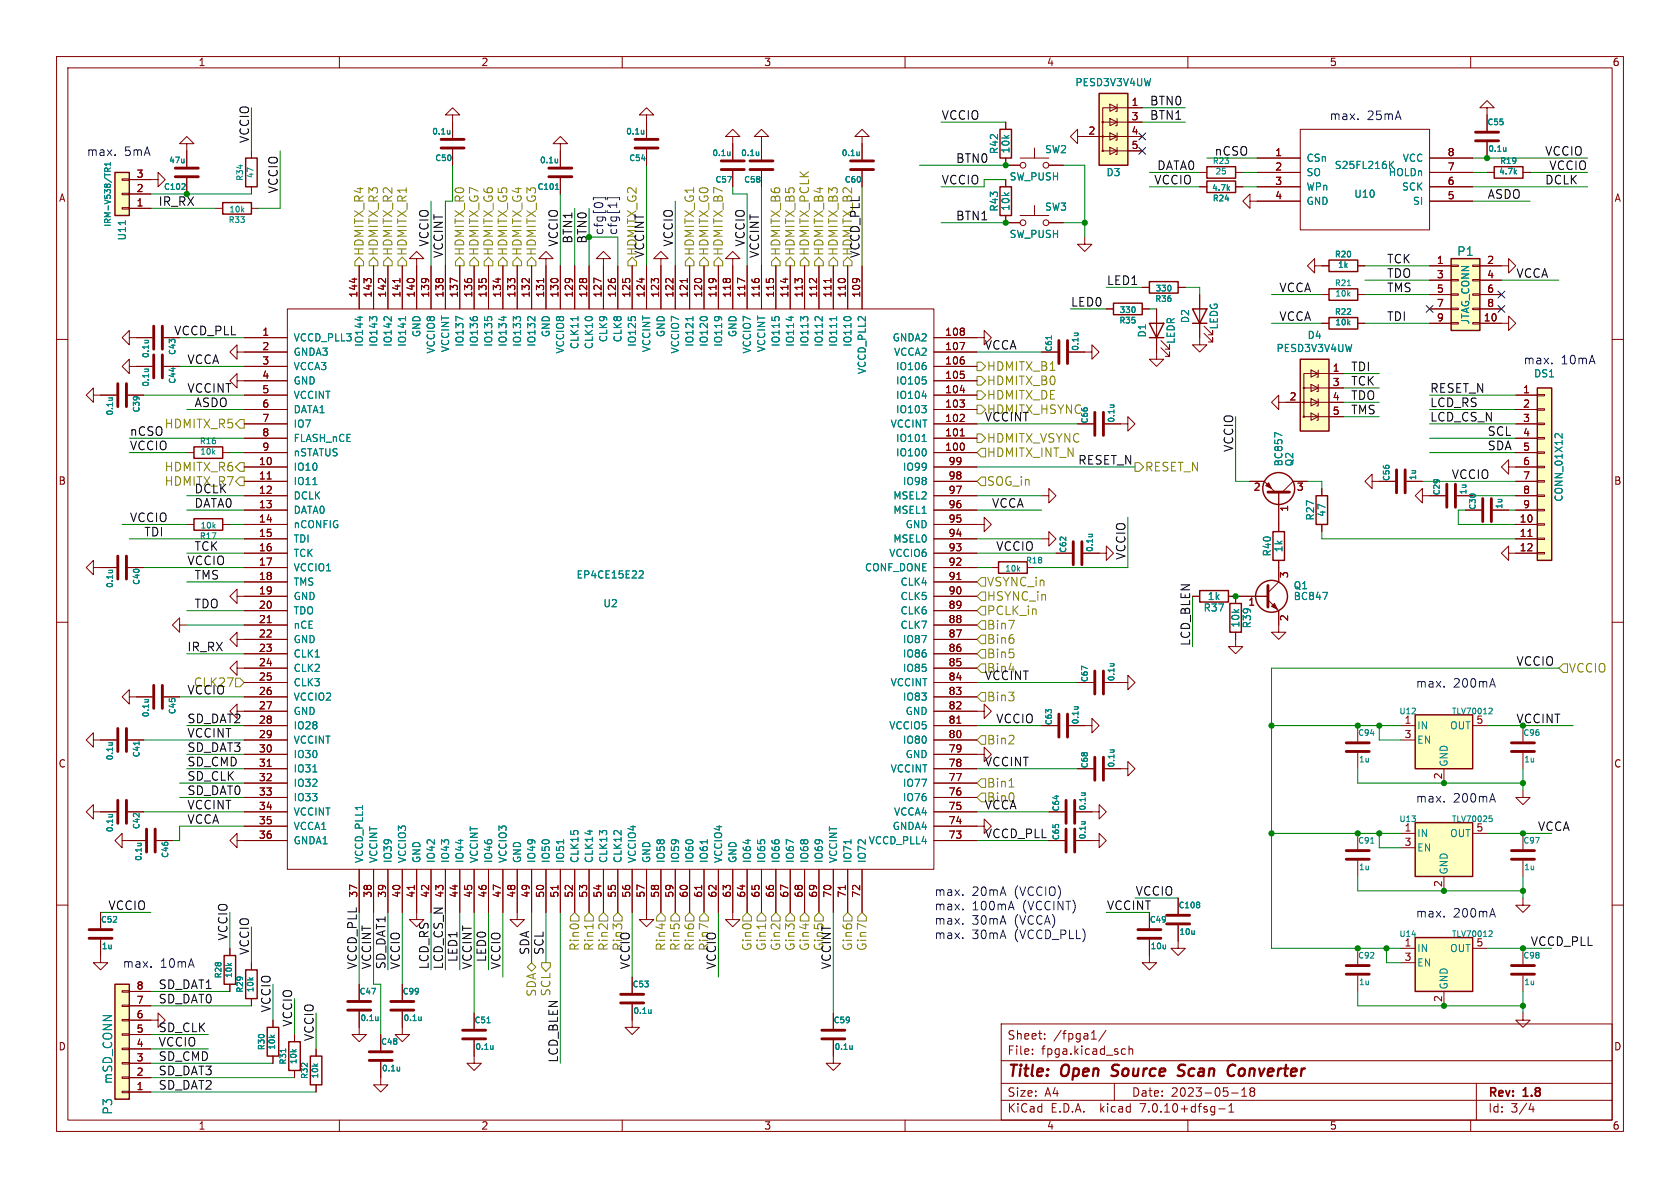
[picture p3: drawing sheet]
<svg xmlns="http://www.w3.org/2000/svg" width="297mm" height="210mm" viewBox="0 0 297 210" stroke-linecap="round" stroke-linejoin="round" font-family="sans-serif">
<defs><g id="words">
<g font-size="2.8" fill="#840000">
<text x="178" y="190.9">Title:</text>
<text x="187.7" y="190.9">Open</text>
<text x="197.4" y="190.9">Source</text>
<text x="209.9" y="190.9">Scan</text>
<text x="219.5" y="190.9">Converter</text>
</g>
<g font-size="2.1">
<text x="166.4" y="21.3">VCCIO</text>
<text x="203.2" y="18.7">BTN0</text>
<text x="203.2" y="21.3">BTN1</text>
<text x="44.1" y="25.4" transform="rotate(-90 44.1 25.4)">VCCIO</text>
<text x="168.9" y="28.9">BTN0</text>
<text x="214.6" y="27.6">nCSO</text>
<text x="273" y="27.6">VCCIO</text>
<text x="49.2" y="34.3" transform="rotate(-90 49.2 34.3)">VCCIO</text>
<text x="166.4" y="32.7">VCCIO</text>
<text x="204" y="32.7">VCCIO</text>
<text x="204.5" y="30.2">DATA0</text>
<text x="262.9" y="35.2">ASDO</text>
<text x="273" y="32.7">DCLK</text>
<text x="273.8" y="30.2">VCCIO</text>
<text x="27.9" y="36.5">IR_RX</text>
<text x="168.9" y="39.1">BTN1</text>
<text x="75.9" y="43.7" transform="rotate(-90 75.9 43.7)">VCCIO</text>
<text x="78.4" y="45.7" transform="rotate(-90 78.4 45.7)">VCCINT</text>
<text x="98.7" y="43.7" transform="rotate(-90 98.7 43.7)">VCCIO</text>
<text x="101.3" y="43.2" transform="rotate(-90 101.3 43.2)">BTN1</text>
<text x="114" y="45.7" transform="rotate(-90 114 45.7)">VCCINT</text>
<text x="119.1" y="43.7" transform="rotate(-90 119.1 43.7)">VCCIO</text>
<text x="131.8" y="43.7" transform="rotate(-90 131.8 43.7)">VCCIO</text>
<text x="134.3" y="45.7" transform="rotate(-90 134.3 45.7)">VCCINT</text>
<text x="152.1" y="45.7" transform="rotate(-90 152.1 45.7)">VCCD_PLL</text>
<text x="245.1" y="46.7">TCK</text>
<text x="195.6" y="50.5">LED1</text>
<text x="226.1" y="51.8">VCCA</text>
<text x="245.1" y="49.2">TDO</text>
<text x="245.1" y="51.8">TMS</text>
<text x="268" y="49.2">VCCA</text>
<text x="30.7" y="59.4">VCCD_PLL</text>
<text x="189.2" y="54.3">LED0</text>
<text x="226.1" y="56.8">VCCA</text>
<text x="245.1" y="56.8">TDI</text>
<text x="33" y="64.5">VCCA</text>
<text x="174" y="61.9">VCCA</text>
<text x="238.8" y="65.7">TDI</text>
<text x="33" y="69.5">VCCINT</text>
<text x="238.8" y="68.3">TCK</text>
<text x="238.8" y="70.8">TDO</text>
<text x="252.7" y="69.5">RESET_N</text>
<text x="22.9" y="77.2">nCSO</text>
<text x="34.3" y="72.1">ASDO</text>
<text x="174" y="74.6">VCCINT</text>
<text x="238.8" y="73.3">TMS</text>
<text x="252.7" y="74.6">LCD_CS_N</text>
<text x="252.7" y="72.1">LCD_RS</text>
<text x="262.9" y="77.2">SCL</text>
<text x="22.9" y="79.7">VCCIO</text>
<text x="190.5" y="82.2">RESET_N</text>
<text x="218.1" y="80" transform="rotate(-90 218.1 80)">VCCIO</text>
<text x="262.9" y="79.7">SDA</text>
<text x="34.3" y="87.3">DCLK</text>
<text x="34.3" y="89.9">DATA0</text>
<text x="175.3" y="89.9">VCCA</text>
<text x="256.5" y="84.8">VCCIO</text>
<text x="22.9" y="92.4">VCCIO</text>
<text x="25.4" y="94.9">TDI</text>
<text x="33" y="100">VCCIO</text>
<text x="34.3" y="97.5">TCK</text>
<text x="176.1" y="97.5">VCCIO</text>
<text x="199.1" y="99.1" transform="rotate(-90 199.1 99.1)">VCCIO</text>
<text x="34.3" y="107.6">TDO</text>
<text x="34.3" y="102.6">TMS</text>
<text x="33" y="115.3">IR_RX</text>
<text x="174.4" y="119.1">Bin4</text>
<text x="210.5" y="114.3" transform="rotate(-90 210.5 114.3)">LCD_BLEN</text>
<text x="268" y="117.8">VCCIO</text>
<text x="33" y="122.9">VCCIO</text>
<text x="34.2" y="121.6">CLK27</text>
<text x="174" y="120.3">VCCINT</text>
<text x="33" y="130.5">VCCINT</text>
<text x="33" y="128">SD_DAT2</text>
<text x="176.1" y="128">VCCIO</text>
<text x="33" y="135.6">SD_CMD</text>
<text x="33" y="133">SD_DAT3</text>
<text x="174" y="135.6">VCCINT</text>
<text x="33" y="138.1">SD_CLK</text>
<text x="33" y="140.7">SD_DAT0</text>
<text x="33" y="143.2">VCCINT</text>
<text x="174" y="143.2">VCCA</text>
<text x="174.4" y="142">Bin0</text>
<text x="33" y="145.7">VCCA</text>
<text x="174" y="148.3">VCCD_PLL</text>
<text x="271.8" y="147">VCCA</text>
<text x="19" y="161">VCCIO</text>
<text x="195.6" y="161">VCCINT</text>
<text x="200.7" y="158.4">VCCIO</text>
<text x="40.3" y="166.4" transform="rotate(-90 40.3 166.4)">VCCIO</text>
<text x="270.5" y="167.3">VCCD_PLL</text>
<text x="44.1" y="168.9" transform="rotate(-90 44.1 168.9)">VCCIO</text>
<text x="63.2" y="171.5" transform="rotate(-90 63.2 171.5)">VCCD_PLL</text>
<text x="65.7" y="171.5" transform="rotate(-90 65.7 171.5)">VCCINT</text>
<text x="68.3" y="171.5" transform="rotate(-90 68.3 171.5)">SD_DAT1</text>
<text x="70.8" y="171.5" transform="rotate(-90 70.8 171.5)">VCCIO</text>
<text x="75.9" y="171.5" transform="rotate(-90 75.9 171.5)">LCD_RS</text>
<text x="78.4" y="171.5" transform="rotate(-90 78.4 171.5)">LCD_CS_N</text>
<text x="81" y="170.2" transform="rotate(-90 81 170.2)">LED1</text>
<text x="83.5" y="171.5" transform="rotate(-90 83.5 171.5)">VCCINT</text>
<text x="86" y="170.2" transform="rotate(-90 86 170.2)">LED0</text>
<text x="88.6" y="171.5" transform="rotate(-90 88.6 171.5)">VCCIO</text>
<text x="93.7" y="168.9" transform="rotate(-90 93.7 168.9)">SDA</text>
<text x="96.2" y="168.9" transform="rotate(-90 96.2 168.9)">SCL</text>
<text x="110.2" y="168.2" transform="rotate(-90 110.2 168.2)">Rin3</text>
<text x="111.4" y="171.5" transform="rotate(-90 111.4 171.5)">VCCIO</text>
<text x="125.5" y="168.2" transform="rotate(-90 125.5 168.2)">Rin7</text>
<text x="126.7" y="171.5" transform="rotate(-90 126.7 171.5)">VCCIO</text>
<text x="145.8" y="168.2" transform="rotate(-90 145.8 168.2)">Gin5</text>
<text x="147" y="171.5" transform="rotate(-90 147 171.5)">VCCINT</text>
<text x="27.9" y="174.9">SD_DAT1</text>
<text x="27.9" y="177.5">SD_DAT0</text>
<text x="47.9" y="179.1" transform="rotate(-90 47.9 179.1)">VCCIO</text>
<text x="27.9" y="182.6">SD_CLK</text>
<text x="27.9" y="185.1">VCCIO</text>
<text x="51.8" y="181.6" transform="rotate(-90 51.8 181.6)">VCCIO</text>
<text x="55.6" y="184.2" transform="rotate(-90 55.6 184.2)">VCCIO</text>
<text x="27.9" y="187.6">SD_CMD</text>
<text x="27.9" y="190.2">SD_DAT3</text>
<text x="98.7" y="188" transform="rotate(-90 98.7 188)">LCD_BLEN</text>
<text x="27.9" y="192.7">SD_DAT2</text>
</g>
<g font-size="2.1" fill="#0000c2">
<text x="234.9" y="21.3">max.</text>
<text x="241.6" y="21.3">25mA</text>
<text x="15.2" y="27.7">max.</text>
<text x="21.9" y="27.7">5mA</text>
<text x="106.8" y="41.7" transform="rotate(-90 106.8 41.7)">cfg[0]</text>
<text x="109.2" y="41.7" transform="rotate(-90 109.2 41.7)">cfg[1]</text>
<text x="269.2" y="64.5">max.</text>
<text x="275.9" y="64.5">10mA</text>
<text x="250.2" y="121.7">max.</text>
<text x="256.9" y="121.7">200mA</text>
<text x="250.2" y="142">max.</text>
<text x="256.9" y="142">200mA</text>
<text x="165.1" y="161">max.</text>
<text x="165.1" y="158.5">max.</text>
<text x="171.8" y="161">100mA</text>
<text x="171.8" y="158.5">20mA</text>
<text x="179.3" y="158.5">(VCCIO)</text>
<text x="180.8" y="161">(VCCINT)</text>
<text x="165.1" y="166.1">max.</text>
<text x="165.1" y="163.6">max.</text>
<text x="171.8" y="166.1">30mA</text>
<text x="171.8" y="163.6">30mA</text>
<text x="179.3" y="166.1">(VCCD_PLL)</text>
<text x="179.3" y="163.6">(VCCA)</text>
<text x="250.2" y="162.3">max.</text>
<text x="256.9" y="162.3">200mA</text>
<text x="21.6" y="171.2">max.</text>
<text x="28.3" y="171.2">10mA</text>
</g>
<g font-size="2.1" fill="#848400">
<text x="64.5" y="45.3" transform="rotate(-90 64.5 45.3)">HDMITX_R4</text>
<text x="67" y="45.3" transform="rotate(-90 67 45.3)">HDMITX_R3</text>
<text x="69.6" y="45.3" transform="rotate(-90 69.6 45.3)">HDMITX_R2</text>
<text x="72.1" y="45.3" transform="rotate(-90 72.1 45.3)">HDMITX_R1</text>
<text x="82.3" y="45.3" transform="rotate(-90 82.3 45.3)">HDMITX_R0</text>
<text x="84.8" y="45.3" transform="rotate(-90 84.8 45.3)">HDMITX_G7</text>
<text x="87.4" y="45.3" transform="rotate(-90 87.4 45.3)">HDMITX_G6</text>
<text x="89.9" y="45.3" transform="rotate(-90 89.9 45.3)">HDMITX_G5</text>
<text x="92.4" y="45.3" transform="rotate(-90 92.4 45.3)">HDMITX_G4</text>
<text x="95" y="45.3" transform="rotate(-90 95 45.3)">HDMITX_G3</text>
<text x="112.8" y="45.3" transform="rotate(-90 112.8 45.3)">HDMITX_G2</text>
<text x="122.9" y="45.3" transform="rotate(-90 122.9 45.3)">HDMITX_G1</text>
<text x="125.5" y="45.3" transform="rotate(-90 125.5 45.3)">HDMITX_G0</text>
<text x="128" y="45.3" transform="rotate(-90 128 45.3)">HDMITX_B7</text>
<text x="138.2" y="45.3" transform="rotate(-90 138.2 45.3)">HDMITX_B6</text>
<text x="140.7" y="45.3" transform="rotate(-90 140.7 45.3)">HDMITX_B5</text>
<text x="143.2" y="45.3" transform="rotate(-90 143.2 45.3)">HDMITX_PCLK</text>
<text x="145.8" y="45.3" transform="rotate(-90 145.8 45.3)">HDMITX_B4</text>
<text x="148.3" y="45.3" transform="rotate(-90 148.3 45.3)">HDMITX_B3</text>
<text x="150.9" y="45.3" transform="rotate(-90 150.9 45.3)">HDMITX_B2</text>
<text x="174.4" y="65.8">HDMITX_B1</text>
<text x="174.4" y="68.3">HDMITX_B0</text>
<text x="174.4" y="70.8">HDMITX_DE</text>
<text x="29" y="75.9">HDMITX_R5</text>
<text x="174.4" y="73.4">HDMITX_HSYNC</text>
<text x="29" y="83.5">HDMITX_R6</text>
<text x="174.4" y="78.5">HDMITX_VSYNC</text>
<text x="174.4" y="81">HDMITX_INT_N</text>
<text x="202.3" y="83.5">RESET_N</text>
<text x="29" y="86.1">HDMITX_R7</text>
<text x="174.4" y="86.1">SOG_in</text>
<text x="174.4" y="106.4">HSYNC_in</text>
<text x="174.4" y="103.9">VSYNC_in</text>
<text x="174.4" y="108.9">PCLK_in</text>
<text x="174.4" y="111.5">Bin7</text>
<text x="174.4" y="114">Bin6</text>
<text x="174.4" y="116.6">Bin5</text>
<text x="277.2" y="119.1">VCCIO</text>
<text x="174.4" y="124.2">Bin3</text>
<text x="174.4" y="131.8">Bin2</text>
<text x="174.4" y="139.4">Bin1</text>
<text x="102.6" y="168.2" transform="rotate(-90 102.6 168.2)">Rin0</text>
<text x="105.1" y="168.2" transform="rotate(-90 105.1 168.2)">Rin1</text>
<text x="107.7" y="168.2" transform="rotate(-90 107.7 168.2)">Rin2</text>
<text x="117.8" y="168.2" transform="rotate(-90 117.8 168.2)">Rin4</text>
<text x="120.4" y="168.2" transform="rotate(-90 120.4 168.2)">Rin5</text>
<text x="122.9" y="168.2" transform="rotate(-90 122.9 168.2)">Rin6</text>
<text x="133.1" y="168.2" transform="rotate(-90 133.1 168.2)">Gin0</text>
<text x="135.6" y="168.2" transform="rotate(-90 135.6 168.2)">Gin1</text>
<text x="138.2" y="168.2" transform="rotate(-90 138.2 168.2)">Gin2</text>
<text x="140.7" y="168.2" transform="rotate(-90 140.7 168.2)">Gin3</text>
<text x="143.2" y="168.2" transform="rotate(-90 143.2 168.2)">Gin4</text>
<text x="150.9" y="168.2" transform="rotate(-90 150.9 168.2)">Gin6</text>
<text x="153.4" y="168.2" transform="rotate(-90 153.4 168.2)">Gin7</text>
<text x="95" y="176.3" transform="rotate(-90 95 176.3)">SDA</text>
<text x="97.5" y="176.2" transform="rotate(-90 97.5 176.2)">SCL</text>
</g>
<g font-size="2.1" fill="#008400">
<text x="103.8" y="43.2" transform="rotate(-90 103.8 43.2)">BTN0</text>
<text x="268" y="128">VCCINT</text>
</g>
<g font-size="2.1" fill="#008484">
<text x="257.5" y="45.4">P1</text>
<text x="20" y="191.7" transform="rotate(-90 20 191.7)">mSD_CONN</text>
<text x="20" y="197.1" transform="rotate(-90 20 197.1)">P3</text>
</g>
<g font-size="2.1" fill="#840000">
<text x="178" y="184">Sheet:</text>
<text x="186.2" y="184">/fpga1/</text>
<text x="178" y="186.7">File:</text>
<text x="184.1" y="186.7">fpga.kicad_sch</text>
<text x="178" y="196.9">KiCad</text>
<text x="178" y="194.1">Size:</text>
<text x="184.7" y="194.1">A4</text>
<text x="185.7" y="196.9">E.D.A.</text>
<text x="194.6" y="196.9">kicad</text>
<text x="200" y="194.1">Date:</text>
<text x="201.8" y="196.9">7.0.10+dfsg-1</text>
<text x="207" y="194.1">2023-05-18</text>
<text x="263" y="194.3">Rev:</text>
<text x="263" y="196.9">Id:</text>
<text x="267.1" y="196.9">3/4</text>
<text x="269.4" y="194.3">1.8</text>
</g>
<g font-size="1.8" fill="#840000">
<text x="35" y="11.9">1</text>
<text x="85" y="11.9">2</text>
<text x="135" y="11.9">3</text>
<text x="185" y="11.9">4</text>
<text x="235" y="11.9">5</text>
<text x="285" y="11.9">6</text>
<text x="192.3" y="23.9">2</text>
<text x="200" y="18.8">1</text>
<text x="200" y="21.3">3</text>
<text x="200" y="23.9">4</text>
<text x="200" y="26.4">5</text>
<text x="225.4" y="27.7">1</text>
<text x="255.8" y="27.7">8</text>
<text x="10.3" y="35.9">A</text>
<text x="24.1" y="34">2</text>
<text x="24.1" y="31.5">3</text>
<text x="225.4" y="30.2">2</text>
<text x="225.4" y="32.8">3</text>
<text x="225.4" y="35.3">4</text>
<text x="255.8" y="35.3">5</text>
<text x="255.8" y="32.8">6</text>
<text x="255.8" y="30.2">7</text>
<text x="285.3" y="35.9">A</text>
<text x="24.1" y="36.6">1</text>
<text x="253.9" y="46.7">1</text>
<text x="262.8" y="46.7">2</text>
<text x="63.2" y="52.7" transform="rotate(-90 63.2 52.7)">144</text>
<text x="65.8" y="52.7" transform="rotate(-90 65.8 52.7)">143</text>
<text x="68.3" y="52.7" transform="rotate(-90 68.3 52.7)">142</text>
<text x="70.9" y="52.7" transform="rotate(-90 70.9 52.7)">141</text>
<text x="73.4" y="52.7" transform="rotate(-90 73.4 52.7)">140</text>
<text x="75.9" y="52.7" transform="rotate(-90 75.9 52.7)">139</text>
<text x="78.5" y="52.7" transform="rotate(-90 78.5 52.7)">138</text>
<text x="81" y="52.7" transform="rotate(-90 81 52.7)">137</text>
<text x="83.6" y="52.7" transform="rotate(-90 83.6 52.7)">136</text>
<text x="86.1" y="52.7" transform="rotate(-90 86.1 52.7)">135</text>
<text x="88.6" y="52.7" transform="rotate(-90 88.6 52.7)">134</text>
<text x="91.2" y="52.7" transform="rotate(-90 91.2 52.7)">133</text>
<text x="93.7" y="52.7" transform="rotate(-90 93.7 52.7)">132</text>
<text x="96.3" y="52.7" transform="rotate(-90 96.3 52.7)">131</text>
<text x="98.8" y="52.7" transform="rotate(-90 98.8 52.7)">130</text>
<text x="101.3" y="52.7" transform="rotate(-90 101.3 52.7)">129</text>
<text x="103.9" y="52.7" transform="rotate(-90 103.9 52.7)">128</text>
<text x="106.4" y="52.7" transform="rotate(-90 106.4 52.7)">127</text>
<text x="109" y="52.7" transform="rotate(-90 109 52.7)">126</text>
<text x="111.5" y="52.7" transform="rotate(-90 111.5 52.7)">125</text>
<text x="114" y="52.7" transform="rotate(-90 114 52.7)">124</text>
<text x="116.6" y="52.7" transform="rotate(-90 116.6 52.7)">123</text>
<text x="119.1" y="52.7" transform="rotate(-90 119.1 52.7)">122</text>
<text x="121.7" y="52.7" transform="rotate(-90 121.7 52.7)">121</text>
<text x="124.2" y="52.7" transform="rotate(-90 124.2 52.7)">120</text>
<text x="126.7" y="52.7" transform="rotate(-90 126.7 52.7)">119</text>
<text x="129.3" y="52.7" transform="rotate(-90 129.3 52.7)">118</text>
<text x="131.8" y="52.7" transform="rotate(-90 131.8 52.7)">117</text>
<text x="134.4" y="52.7" transform="rotate(-90 134.4 52.7)">116</text>
<text x="136.9" y="52.7" transform="rotate(-90 136.9 52.7)">115</text>
<text x="139.4" y="52.7" transform="rotate(-90 139.4 52.7)">114</text>
<text x="142" y="52.7" transform="rotate(-90 142 52.7)">113</text>
<text x="144.5" y="52.7" transform="rotate(-90 144.5 52.7)">112</text>
<text x="147.1" y="52.7" transform="rotate(-90 147.1 52.7)">111</text>
<text x="149.6" y="52.7" transform="rotate(-90 149.6 52.7)">110</text>
<text x="152.1" y="52.7" transform="rotate(-90 152.1 52.7)">109</text>
<text x="253.9" y="49.3">3</text>
<text x="253.9" y="51.8">5</text>
<text x="262.8" y="49.3">4</text>
<text x="262.8" y="51.8">6</text>
<text x="46.3" y="59.4">1</text>
<text x="167" y="59.4">108</text>
<text x="253.9" y="54.4">7</text>
<text x="253.9" y="56.9">9</text>
<text x="262.2" y="56.9">10</text>
<text x="262.8" y="54.4">8</text>
<text x="46.3" y="62">2</text>
<text x="46.3" y="64.5">3</text>
<text x="167" y="64.5">106</text>
<text x="167" y="62">107</text>
<text x="235.5" y="65.8">1</text>
<text x="46.3" y="67.1">4</text>
<text x="46.3" y="69.6">5</text>
<text x="167" y="69.6">104</text>
<text x="167" y="67.1">105</text>
<text x="227.9" y="70.9">2</text>
<text x="235.5" y="68.3">3</text>
<text x="235.5" y="70.9">4</text>
<text x="269.2" y="69.6">1</text>
<text x="46.3" y="72.1">6</text>
<text x="46.3" y="74.7">7</text>
<text x="46.3" y="77.2">8</text>
<text x="167" y="77.2">101</text>
<text x="167" y="74.7">102</text>
<text x="167" y="72.1">103</text>
<text x="235.5" y="73.4">5</text>
<text x="269.2" y="72.1">2</text>
<text x="269.2" y="74.7">3</text>
<text x="269.2" y="77.2">4</text>
<text x="45.7" y="82.3">10</text>
<text x="46.3" y="79.8">9</text>
<text x="167" y="79.8">100</text>
<text x="167.6" y="82.3">99</text>
<text x="269.2" y="79.8">5</text>
<text x="269.2" y="82.3">6</text>
<text x="10.3" y="85.9">B</text>
<text x="45.7" y="84.8">11</text>
<text x="45.7" y="87.4">12</text>
<text x="45.7" y="89.9">13</text>
<text x="167.6" y="89.9">96</text>
<text x="167.6" y="87.4">97</text>
<text x="167.6" y="84.8">98</text>
<text x="221.5" y="87.1">2</text>
<text x="229.2" y="87.1">3</text>
<text x="269.2" y="84.8">7</text>
<text x="269.2" y="87.4">8</text>
<text x="269.2" y="89.9">9</text>
<text x="285.3" y="85.9">B</text>
<text x="45.7" y="92.5">14</text>
<text x="45.7" y="95">15</text>
<text x="167.6" y="95">94</text>
<text x="167.6" y="92.5">95</text>
<text x="228" y="90.6" transform="rotate(-90 228 90.6)">1</text>
<text x="268.6" y="92.5">10</text>
<text x="268.6" y="95">11</text>
<text x="45.7" y="97.5">16</text>
<text x="45.7" y="100.1">17</text>
<text x="167.6" y="100.1">92</text>
<text x="167.6" y="97.5">93</text>
<text x="268.6" y="97.5">12</text>
<text x="45.7" y="102.6">18</text>
<text x="45.7" y="105.2">19</text>
<text x="45.7" y="107.7">20</text>
<text x="167.6" y="107.7">89</text>
<text x="167.6" y="105.2">90</text>
<text x="167.6" y="102.6">91</text>
<text x="220.6" y="107.4">1</text>
<text x="228" y="102.3" transform="rotate(-90 228 102.3)">3</text>
<text x="45.7" y="110.2">21</text>
<text x="45.7" y="112.8">22</text>
<text x="167.6" y="112.8">87</text>
<text x="167.6" y="110.2">88</text>
<text x="228" y="109.9" transform="rotate(-90 228 109.9)">2</text>
<text x="45.7" y="115.3">23</text>
<text x="45.7" y="117.9">24</text>
<text x="167.6" y="117.9">85</text>
<text x="167.6" y="115.3">86</text>
<text x="45.7" y="120.4">25</text>
<text x="45.7" y="122.9">26</text>
<text x="45.7" y="125.5">27</text>
<text x="167.6" y="125.5">82</text>
<text x="167.6" y="122.9">83</text>
<text x="167.6" y="120.4">84</text>
<text x="45.7" y="128">28</text>
<text x="45.7" y="130.6">29</text>
<text x="167.6" y="130.6">80</text>
<text x="167.6" y="128">81</text>
<text x="248.2" y="130.6">3</text>
<text x="10.3" y="135.9">C</text>
<text x="45.7" y="133.1">30</text>
<text x="45.7" y="135.6">31</text>
<text x="167.6" y="135.6">78</text>
<text x="167.6" y="133.1">79</text>
<text x="255" y="137.9" transform="rotate(-90 255 137.9)">2</text>
<text x="285.3" y="135.9">C</text>
<text x="45.7" y="138.2">32</text>
<text x="45.7" y="140.7">33</text>
<text x="45.7" y="143.3">34</text>
<text x="167.6" y="143.3">75</text>
<text x="167.6" y="140.7">76</text>
<text x="167.6" y="138.2">77</text>
<text x="45.7" y="145.8">35</text>
<text x="45.7" y="148.3">36</text>
<text x="167.6" y="148.3">73</text>
<text x="167.6" y="145.8">74</text>
<text x="248.2" y="149.6">3</text>
<text x="63.2" y="158.8" transform="rotate(-90 63.2 158.8)">37</text>
<text x="65.8" y="158.8" transform="rotate(-90 65.8 158.8)">38</text>
<text x="68.3" y="158.8" transform="rotate(-90 68.3 158.8)">39</text>
<text x="70.9" y="158.8" transform="rotate(-90 70.9 158.8)">40</text>
<text x="73.4" y="158.8" transform="rotate(-90 73.4 158.8)">41</text>
<text x="75.9" y="158.8" transform="rotate(-90 75.9 158.8)">42</text>
<text x="78.5" y="158.8" transform="rotate(-90 78.5 158.8)">43</text>
<text x="81" y="158.8" transform="rotate(-90 81 158.8)">44</text>
<text x="83.6" y="158.8" transform="rotate(-90 83.6 158.8)">45</text>
<text x="86.1" y="158.8" transform="rotate(-90 86.1 158.8)">46</text>
<text x="88.6" y="158.8" transform="rotate(-90 88.6 158.8)">47</text>
<text x="91.2" y="158.8" transform="rotate(-90 91.2 158.8)">48</text>
<text x="93.7" y="158.8" transform="rotate(-90 93.7 158.8)">49</text>
<text x="96.3" y="158.8" transform="rotate(-90 96.3 158.8)">50</text>
<text x="98.8" y="158.8" transform="rotate(-90 98.8 158.8)">51</text>
<text x="101.3" y="158.8" transform="rotate(-90 101.3 158.8)">52</text>
<text x="103.9" y="158.8" transform="rotate(-90 103.9 158.8)">53</text>
<text x="106.4" y="158.8" transform="rotate(-90 106.4 158.8)">54</text>
<text x="109" y="158.8" transform="rotate(-90 109 158.8)">55</text>
<text x="111.5" y="158.8" transform="rotate(-90 111.5 158.8)">56</text>
<text x="114" y="158.8" transform="rotate(-90 114 158.8)">57</text>
<text x="116.6" y="158.8" transform="rotate(-90 116.6 158.8)">58</text>
<text x="119.1" y="158.8" transform="rotate(-90 119.1 158.8)">59</text>
<text x="121.7" y="158.8" transform="rotate(-90 121.7 158.8)">60</text>
<text x="124.2" y="158.8" transform="rotate(-90 124.2 158.8)">61</text>
<text x="126.7" y="158.8" transform="rotate(-90 126.7 158.8)">62</text>
<text x="129.3" y="158.8" transform="rotate(-90 129.3 158.8)">63</text>
<text x="131.8" y="158.8" transform="rotate(-90 131.8 158.8)">64</text>
<text x="134.4" y="158.8" transform="rotate(-90 134.4 158.8)">65</text>
<text x="136.9" y="158.8" transform="rotate(-90 136.9 158.8)">66</text>
<text x="139.4" y="158.8" transform="rotate(-90 139.4 158.8)">67</text>
<text x="142" y="158.8" transform="rotate(-90 142 158.8)">68</text>
<text x="144.5" y="158.8" transform="rotate(-90 144.5 158.8)">69</text>
<text x="147.1" y="158.8" transform="rotate(-90 147.1 158.8)">70</text>
<text x="149.6" y="158.8" transform="rotate(-90 149.6 158.8)">71</text>
<text x="152.1" y="158.8" transform="rotate(-90 152.1 158.8)">72</text>
<text x="255" y="156.9" transform="rotate(-90 255 156.9)">2</text>
<text x="248.2" y="169.9">3</text>
<text x="24.1" y="177.5">7</text>
<text x="24.1" y="175">8</text>
<text x="255" y="177.2" transform="rotate(-90 255 177.2)">2</text>
<text x="10.3" y="185.9">D</text>
<text x="24.1" y="185.2">4</text>
<text x="24.1" y="182.6">5</text>
<text x="24.1" y="180.1">6</text>
<text x="285.3" y="185.9">D</text>
<text x="24.1" y="190.2">2</text>
<text x="24.1" y="187.7">3</text>
<text x="24.1" y="192.8">1</text>
<text x="35" y="199.9">1</text>
<text x="85" y="199.9">2</text>
<text x="135" y="199.9">3</text>
<text x="185" y="199.9">4</text>
<text x="235" y="199.9">5</text>
<text x="285" y="199.9">6</text>
</g>
<g font-size="1.8" fill="#008484">
<text x="190" y="15.4">PESD3V3V4UW</text>
<text x="176.6" y="27.3" transform="rotate(-90 176.6 27.3)">R42</text>
<text x="178.7" y="27.2" transform="rotate(-90 178.7 27.2)">10k</text>
<text x="184.7" y="27.3">SW2</text>
<text x="230.9" y="28.8">CSn</text>
<text x="247.9" y="28.8">VCC</text>
<text x="178.4" y="32.1">SW_PUSH</text>
<text x="195.5" y="31.3">D3</text>
<text x="230.9" y="31.3">SO</text>
<text x="230.9" y="33.9">WPn</text>
<text x="235.9" y="30.1">S25FL216K</text>
<text x="239.3" y="35.2">U10</text>
<text x="245.4" y="31.3">HOLDn</text>
<text x="247.8" y="33.9">SCK</text>
<text x="176.6" y="37.5" transform="rotate(-90 176.6 37.5)">R43</text>
<text x="178.7" y="37.4" transform="rotate(-90 178.7 37.4)">10k</text>
<text x="184.7" y="37.4">SW3</text>
<text x="230.9" y="36.4">GND</text>
<text x="249.7" y="36.4">SI</text>
<text x="22.5" y="42.6" transform="rotate(-90 22.5 42.6)">U11</text>
<text x="178.4" y="42.3">SW_PUSH</text>
<text x="74.5" y="59.7" transform="rotate(-90 74.5 59.7)">GND</text>
<text x="97.4" y="59.7" transform="rotate(-90 97.4 59.7)">GND</text>
<text x="117.7" y="59.7" transform="rotate(-90 117.7 59.7)">GND</text>
<text x="130.4" y="59.7" transform="rotate(-90 130.4 59.7)">GND</text>
<text x="202.8" y="59.8" transform="rotate(-90 202.8 59.8)">D1</text>
<text x="210.4" y="57.2" transform="rotate(-90 210.4 57.2)">D2</text>
<text x="215.5" y="58.3" transform="rotate(-90 215.5 58.3)">LEDG</text>
<text x="259.9" y="57.4" transform="rotate(-90 259.9 57.4)">JTAG_CONN</text>
<text x="51.8" y="60.6">VCCD_PLL3</text>
<text x="51.8" y="63.1">GNDA3</text>
<text x="51.8" y="65.6">VCCA3</text>
<text x="64.4" y="61.4" transform="rotate(-90 64.4 61.4)">IO144</text>
<text x="66.9" y="61.4" transform="rotate(-90 66.9 61.4)">IO143</text>
<text x="69.4" y="61.4" transform="rotate(-90 69.4 61.4)">IO142</text>
<text x="72" y="61.4" transform="rotate(-90 72 61.4)">IO141</text>
<text x="77.1" y="62.6" transform="rotate(-90 77.1 62.6)">VCCIO8</text>
<text x="79.6" y="62.4" transform="rotate(-90 79.6 62.4)">VCCINT</text>
<text x="82.1" y="61.4" transform="rotate(-90 82.1 61.4)">IO137</text>
<text x="84.7" y="61.4" transform="rotate(-90 84.7 61.4)">IO136</text>
<text x="87.2" y="61.4" transform="rotate(-90 87.2 61.4)">IO135</text>
<text x="89.8" y="61.4" transform="rotate(-90 89.8 61.4)">IO134</text>
<text x="92.3" y="61.4" transform="rotate(-90 92.3 61.4)">IO133</text>
<text x="94.8" y="61.4" transform="rotate(-90 94.8 61.4)">IO132</text>
<text x="99.9" y="62.6" transform="rotate(-90 99.9 62.6)">VCCIO8</text>
<text x="102.5" y="61.8" transform="rotate(-90 102.5 61.8)">CLK11</text>
<text x="105" y="61.8" transform="rotate(-90 105 61.8)">CLK10</text>
<text x="107.5" y="60.6" transform="rotate(-90 107.5 60.6)">CLK9</text>
<text x="110.1" y="60.6" transform="rotate(-90 110.1 60.6)">CLK8</text>
<text x="112.6" y="61.4" transform="rotate(-90 112.6 61.4)">IO125</text>
<text x="115.2" y="62.4" transform="rotate(-90 115.2 62.4)">VCCINT</text>
<text x="120.2" y="62.6" transform="rotate(-90 120.2 62.6)">VCCIO7</text>
<text x="122.8" y="61.4" transform="rotate(-90 122.8 61.4)">IO121</text>
<text x="125.3" y="61.4" transform="rotate(-90 125.3 61.4)">IO120</text>
<text x="127.9" y="61.4" transform="rotate(-90 127.9 61.4)">IO119</text>
<text x="132.9" y="62.6" transform="rotate(-90 132.9 62.6)">VCCIO7</text>
<text x="135.5" y="62.4" transform="rotate(-90 135.5 62.4)">VCCINT</text>
<text x="138" y="61.4" transform="rotate(-90 138 61.4)">IO115</text>
<text x="140.6" y="61.4" transform="rotate(-90 140.6 61.4)">IO114</text>
<text x="143.1" y="61.4" transform="rotate(-90 143.1 61.4)">IO113</text>
<text x="145.6" y="61.4" transform="rotate(-90 145.6 61.4)">IO112</text>
<text x="148.2" y="61.4" transform="rotate(-90 148.2 61.4)">IO111</text>
<text x="150.7" y="61.4" transform="rotate(-90 150.7 61.4)">IO110</text>
<text x="157.7" y="60.6">GNDA2</text>
<text x="158" y="63.1">VCCA2</text>
<text x="158.3" y="65.6">IO106</text>
<text x="207.9" y="60.9" transform="rotate(-90 207.9 60.9)">LEDR</text>
<text x="225.6" y="62.4">PESD3V3V4UW</text>
<text x="231.1" y="60.1">D4</text>
<text x="51.8" y="68.2">GND</text>
<text x="51.8" y="70.7">VCCINT</text>
<text x="153.3" y="66.2" transform="rotate(-90 153.3 66.2)">VCCD_PLL2</text>
<text x="158.3" y="70.7">IO104</text>
<text x="158.3" y="68.2">IO105</text>
<text x="271.1" y="66.9">DS1</text>
<text x="51.8" y="73.3">DATA1</text>
<text x="51.8" y="75.8">IO7</text>
<text x="157.3" y="75.8">VCCINT</text>
<text x="158.3" y="73.3">IO103</text>
<text x="51.8" y="83.4">IO10</text>
<text x="51.8" y="78.3">FLASH_nCE</text>
<text x="51.8" y="80.9">nSTATUS</text>
<text x="158.3" y="80.9">IO100</text>
<text x="158.3" y="78.3">IO101</text>
<text x="159.5" y="83.4">IO99</text>
<text x="226.9" y="82.5" transform="rotate(-90 226.9 82.5)">BC857</text>
<text x="228.8" y="82.5" transform="rotate(-90 228.8 82.5)">Q2</text>
<text x="51.8" y="86">IO11</text>
<text x="51.8" y="88.5">DCLK</text>
<text x="157.8" y="88.5">MSEL2</text>
<text x="159.5" y="86">IO98</text>
<text x="276.5" y="88.8" transform="rotate(-90 276.5 88.8)">CONN_01X12</text>
<text x="51.8" y="91">DATA0</text>
<text x="51.8" y="93.6">nCONFIG</text>
<text x="157.8" y="91">MSEL1</text>
<text x="160" y="93.6">GND</text>
<text x="232.5" y="92.1" transform="rotate(-90 232.5 92.1)">R27</text>
<text x="234.5" y="91.5" transform="rotate(-90 234.5 91.5)">47</text>
<text x="51.8" y="96.1">TDI</text>
<text x="51.8" y="98.7">TCK</text>
<text x="51.8" y="101.2">VCCIO1</text>
<text x="152.8" y="101.2">CONF_DONE</text>
<text x="157.1" y="98.7">VCCIO6</text>
<text x="157.8" y="96.1">MSEL0</text>
<text x="224.9" y="98.5" transform="rotate(-90 224.9 98.5)">R40</text>
<text x="226.9" y="97.7" transform="rotate(-90 226.9 97.7)">1k</text>
<text x="51.8" y="103.7">TMS</text>
<text x="51.8" y="106.3">GND</text>
<text x="101.8" y="102.5">EP4CE15E22</text>
<text x="106.6" y="107.5">U2</text>
<text x="159.1" y="106.3">CLK5</text>
<text x="159.1" y="103.7">CLK4</text>
<text x="213.4" y="106.3">1k</text>
<text x="228.6" y="106.3">BC847</text>
<text x="228.6" y="104.4">Q1</text>
<text x="51.8" y="108.8">TDO</text>
<text x="51.8" y="111.4">nCE</text>
<text x="51.8" y="113.9">GND</text>
<text x="159.1" y="111.4">CLK7</text>
<text x="159.1" y="108.8">CLK6</text>
<text x="159.5" y="113.9">IO87</text>
<text x="212.7" y="108.3">R37</text>
<text x="219.3" y="111" transform="rotate(-90 219.3 111)">10k</text>
<text x="221.3" y="111.2" transform="rotate(-90 221.3 111.2)">R39</text>
<text x="51.8" y="116.4">CLK1</text>
<text x="51.8" y="119">CLK2</text>
<text x="159.5" y="119">IO85</text>
<text x="159.5" y="116.4">IO86</text>
<text x="51.8" y="121.5">CLK3</text>
<text x="51.8" y="124.1">VCCIO2</text>
<text x="157.3" y="121.5">VCCINT</text>
<text x="159.5" y="124.1">IO83</text>
<text x="51.8" y="126.6">GND</text>
<text x="51.8" y="129.1">IO28</text>
<text x="51.8" y="131.7">VCCINT</text>
<text x="157.1" y="129.1">VCCIO5</text>
<text x="159.5" y="131.7">IO80</text>
<text x="160" y="126.6">GND</text>
<text x="248.2" y="128">1</text>
<text x="250.4" y="129.1">IN</text>
<text x="250.4" y="131.7">EN</text>
<text x="256.3" y="129.1">OUT</text>
<text x="260.9" y="128">5</text>
<text x="51.8" y="134.2">IO30</text>
<text x="51.8" y="136.8">IO31</text>
<text x="157.3" y="136.8">VCCINT</text>
<text x="160" y="134.2">GND</text>
<text x="256.1" y="135.6" transform="rotate(-90 256.1 135.6)">GND</text>
<text x="51.8" y="139.3">IO32</text>
<text x="51.8" y="141.8">IO33</text>
<text x="159.5" y="141.8">IO76</text>
<text x="159.5" y="139.3">IO77</text>
<text x="51.8" y="144.4">VCCINT</text>
<text x="51.8" y="146.9">VCCA1</text>
<text x="51.8" y="149.5">GNDA1</text>
<text x="153.5" y="149.5">VCCD_PLL4</text>
<text x="157.7" y="146.9">GNDA4</text>
<text x="158" y="144.4">VCCA4</text>
<text x="248.2" y="147.1">1</text>
<text x="250.4" y="148.2">IN</text>
<text x="256.3" y="148.2">OUT</text>
<text x="260.9" y="147.1">5</text>
<text x="64.4" y="152.7" transform="rotate(-90 64.4 152.7)">VCCD_PLL1</text>
<text x="66.9" y="152.7" transform="rotate(-90 66.9 152.7)">VCCINT</text>
<text x="69.4" y="152.7" transform="rotate(-90 69.4 152.7)">IO39</text>
<text x="72" y="152.7" transform="rotate(-90 72 152.7)">VCCIO3</text>
<text x="74.5" y="152.7" transform="rotate(-90 74.5 152.7)">GND</text>
<text x="77.1" y="152.7" transform="rotate(-90 77.1 152.7)">IO42</text>
<text x="79.6" y="152.7" transform="rotate(-90 79.6 152.7)">IO43</text>
<text x="82.1" y="152.7" transform="rotate(-90 82.1 152.7)">IO44</text>
<text x="84.7" y="152.7" transform="rotate(-90 84.7 152.7)">VCCINT</text>
<text x="87.2" y="152.7" transform="rotate(-90 87.2 152.7)">IO46</text>
<text x="89.8" y="152.7" transform="rotate(-90 89.8 152.7)">VCCIO3</text>
<text x="92.3" y="152.7" transform="rotate(-90 92.3 152.7)">GND</text>
<text x="94.8" y="152.7" transform="rotate(-90 94.8 152.7)">IO49</text>
<text x="97.4" y="152.7" transform="rotate(-90 97.4 152.7)">IO50</text>
<text x="99.9" y="152.7" transform="rotate(-90 99.9 152.7)">IO51</text>
<text x="102.5" y="152.7" transform="rotate(-90 102.5 152.7)">CLK15</text>
<text x="105" y="152.7" transform="rotate(-90 105 152.7)">CLK14</text>
<text x="107.5" y="152.7" transform="rotate(-90 107.5 152.7)">CLK13</text>
<text x="110.1" y="152.7" transform="rotate(-90 110.1 152.7)">CLK12</text>
<text x="112.6" y="152.7" transform="rotate(-90 112.6 152.7)">VCCIO4</text>
<text x="115.2" y="152.7" transform="rotate(-90 115.2 152.7)">GND</text>
<text x="117.7" y="152.7" transform="rotate(-90 117.7 152.7)">IO58</text>
<text x="120.2" y="152.7" transform="rotate(-90 120.2 152.7)">IO59</text>
<text x="122.8" y="152.7" transform="rotate(-90 122.8 152.7)">IO60</text>
<text x="125.3" y="152.7" transform="rotate(-90 125.3 152.7)">IO61</text>
<text x="127.9" y="152.7" transform="rotate(-90 127.9 152.7)">VCCIO4</text>
<text x="130.4" y="152.7" transform="rotate(-90 130.4 152.7)">GND</text>
<text x="132.9" y="152.7" transform="rotate(-90 132.9 152.7)">IO64</text>
<text x="135.5" y="152.7" transform="rotate(-90 135.5 152.7)">IO65</text>
<text x="138" y="152.7" transform="rotate(-90 138 152.7)">IO66</text>
<text x="140.6" y="152.7" transform="rotate(-90 140.6 152.7)">IO67</text>
<text x="143.1" y="152.7" transform="rotate(-90 143.1 152.7)">IO68</text>
<text x="145.6" y="152.7" transform="rotate(-90 145.6 152.7)">IO69</text>
<text x="148.2" y="152.7" transform="rotate(-90 148.2 152.7)">VCCINT</text>
<text x="150.7" y="152.7" transform="rotate(-90 150.7 152.7)">IO71</text>
<text x="153.3" y="152.7" transform="rotate(-90 153.3 152.7)">IO72</text>
<text x="250.4" y="150.7">EN</text>
<text x="256.1" y="154.7" transform="rotate(-90 256.1 154.7)">GND</text>
<text x="248.2" y="167.4">1</text>
<text x="260.9" y="167.4">5</text>
<text x="250.4" y="168.5">IN</text>
<text x="250.4" y="171">EN</text>
<text x="256.3" y="168.5">OUT</text>
<text x="256.1" y="175" transform="rotate(-90 256.1 175)">GND</text>
</g>
<g font-size="1.4" fill="#008484">
<text x="76.3" y="24">0.1u</text>
<text x="110.6" y="24">0.1u</text>
<text x="262.9" y="22.3">C55</text>
<text x="29.8" y="29.1">47u</text>
<text x="76.8" y="28.7">C50</text>
<text x="95.4" y="29.1">0.1u</text>
<text x="111.1" y="28.7">C54</text>
<text x="125.8" y="27.8">0.1u</text>
<text x="130.9" y="27.8">0.1u</text>
<text x="148.7" y="27.8">0.1u</text>
<text x="214.3" y="29.2">R23</text>
<text x="263" y="27">0.1u</text>
<text x="265.1" y="29.2">R19</text>
<text x="28.9" y="33.8">C102</text>
<text x="43.2" y="32.1" transform="rotate(-90 43.2 32.1)">R34</text>
<text x="45" y="31.6" transform="rotate(-90 45 31.6)">47</text>
<text x="94.9" y="33.8">C101</text>
<text x="126.4" y="32.5">C57</text>
<text x="131.5" y="32.5">C58</text>
<text x="149.2" y="32.5">C60</text>
<text x="214.2" y="33.9">4.7k</text>
<text x="214.3" y="35.8">R24</text>
<text x="214.8" y="31">25</text>
<text x="264.9" y="31">4.7k</text>
<text x="19.8" y="40.2" transform="rotate(-90 19.8 40.2)">IRM-V538/TR1</text>
<text x="40.3" y="39.6">R33</text>
<text x="40.4" y="37.7">10k</text>
<text x="235.9" y="45.7">R20</text>
<text x="236.4" y="47.5">1k</text>
<text x="204.1" y="53.6">R36</text>
<text x="204.2" y="51.7">330</text>
<text x="235.9" y="50.8">R21</text>
<text x="236" y="52.6">10k</text>
<text x="197.8" y="57.4">R35</text>
<text x="197.8" y="55.5">330</text>
<text x="235.9" y="55.9">R22</text>
<text x="236" y="57.7">10k</text>
<text x="26.5" y="63.4" transform="rotate(-90 26.5 63.4)">0.1u</text>
<text x="31.2" y="62.9" transform="rotate(-90 31.2 62.9)">C43</text>
<text x="186.2" y="62.3" transform="rotate(-90 186.2 62.3)">C61</text>
<text x="190.9" y="62.1" transform="rotate(-90 190.9 62.1)">0.1u</text>
<text x="26.5" y="68.5" transform="rotate(-90 26.5 68.5)">0.1u</text>
<text x="31.2" y="67.9" transform="rotate(-90 31.2 67.9)">C44</text>
<text x="20.2" y="73.6" transform="rotate(-90 20.2 73.6)">0.1u</text>
<text x="24.9" y="73" transform="rotate(-90 24.9 73)">C39</text>
<text x="192.5" y="75" transform="rotate(-90 192.5 75)">C66</text>
<text x="197.2" y="74.8" transform="rotate(-90 197.2 74.8)">0.1u</text>
<text x="35.2" y="78.7">R16</text>
<text x="35.3" y="80.6">10k</text>
<text x="245.8" y="85.1" transform="rotate(-90 245.8 85.1)">C56</text>
<text x="250.5" y="85" transform="rotate(-90 250.5 85)">1u</text>
<text x="254.7" y="87.7" transform="rotate(-90 254.7 87.7)">C29</text>
<text x="259.4" y="87.5" transform="rotate(-90 259.4 87.5)">1u</text>
<text x="35.3" y="93.6">10k</text>
<text x="261.1" y="90.2" transform="rotate(-90 261.1 90.2)">C30</text>
<text x="265.8" y="90.1" transform="rotate(-90 265.8 90.1)">1u</text>
<text x="177.6" y="101.2">10k</text>
<text x="181.3" y="99.8">R18</text>
<text x="188.7" y="97.8" transform="rotate(-90 188.7 97.8)">C62</text>
<text x="193.4" y="97.7" transform="rotate(-90 193.4 97.7)">0.1u</text>
<text x="20.2" y="104" transform="rotate(-90 20.2 104)">0.1u</text>
<text x="24.9" y="103.5" transform="rotate(-90 24.9 103.5)">C40</text>
<text x="192.5" y="120.7" transform="rotate(-90 192.5 120.7)">C67</text>
<text x="197.2" y="120.5" transform="rotate(-90 197.2 120.5)">0.1u</text>
<text x="26.5" y="126.9" transform="rotate(-90 26.5 126.9)">0.1u</text>
<text x="31.2" y="126.4" transform="rotate(-90 31.2 126.4)">C45</text>
<text x="186.2" y="128.3" transform="rotate(-90 186.2 128.3)">C63</text>
<text x="190.9" y="128.2" transform="rotate(-90 190.9 128.2)">0.1u</text>
<text x="240" y="130.3">C94</text>
<text x="247.3" y="126.5">U12</text>
<text x="256.6" y="126.5">TLV70012</text>
<text x="269.2" y="130.3">C96</text>
<text x="20.2" y="134.5" transform="rotate(-90 20.2 134.5)">0.1u</text>
<text x="24.9" y="134" transform="rotate(-90 24.9 134)">C41</text>
<text x="192.5" y="135.9" transform="rotate(-90 192.5 135.9)">C68</text>
<text x="197.2" y="135.8" transform="rotate(-90 197.2 135.8)">0.1u</text>
<text x="240.1" y="135">1u</text>
<text x="269.4" y="135">1u</text>
<text x="187.4" y="143.5" transform="rotate(-90 187.4 143.5)">C64</text>
<text x="192.1" y="143.4" transform="rotate(-90 192.1 143.4)">0.1u</text>
<text x="20.2" y="147.2" transform="rotate(-90 20.2 147.2)">0.1u</text>
<text x="24.9" y="146.7" transform="rotate(-90 24.9 146.7)">C42</text>
<text x="187.4" y="148.6" transform="rotate(-90 187.4 148.6)">C65</text>
<text x="192.1" y="148.5" transform="rotate(-90 192.1 148.5)">0.1u</text>
<text x="240" y="149.3">C91</text>
<text x="247.3" y="145.5">U13</text>
<text x="256.6" y="145.5">TLV70025</text>
<text x="269.2" y="149.3">C97</text>
<text x="25.2" y="152.3" transform="rotate(-90 25.2 152.3)">0.1u</text>
<text x="29.9" y="151.8" transform="rotate(-90 29.9 151.8)">C46</text>
<text x="240.1" y="154">1u</text>
<text x="269.4" y="154">1u</text>
<text x="208.2" y="160.8">C108</text>
<text x="17.7" y="163.3">C52</text>
<text x="17.9" y="168">1u</text>
<text x="203.2" y="163.3">C49</text>
<text x="203.3" y="168">10u</text>
<text x="208.4" y="165.5">10u</text>
<text x="247.3" y="165.8">U14</text>
<text x="256.6" y="165.8">TLV70012</text>
<text x="39.3" y="173.1" transform="rotate(-90 39.3 173.1)">R28</text>
<text x="41.2" y="173" transform="rotate(-90 41.2 173)">10k</text>
<text x="240" y="169.6">C92</text>
<text x="269.2" y="169.6">C98</text>
<text x="43.2" y="175.6" transform="rotate(-90 43.2 175.6)">R29</text>
<text x="45" y="175.5" transform="rotate(-90 45 175.5)">10k</text>
<text x="63.5" y="176">C47</text>
<text x="71.1" y="176">C99</text>
<text x="111.7" y="174.7">C53</text>
<text x="111.9" y="179.4">0.1u</text>
<text x="240.1" y="174.3">1u</text>
<text x="269.4" y="174.3">1u</text>
<text x="47" y="185.8" transform="rotate(-90 47 185.8)">R30</text>
<text x="48.8" y="185.7" transform="rotate(-90 48.8 185.7)">10k</text>
<text x="63.6" y="180.7">0.1u</text>
<text x="67.3" y="184.9">C48</text>
<text x="71.2" y="180.7">0.1u</text>
<text x="83.8" y="181.1">C51</text>
<text x="83.9" y="185.8">0.1u</text>
<text x="147.3" y="181.1">C59</text>
<text x="147.4" y="185.8">0.1u</text>
<text x="50.8" y="188.3" transform="rotate(-90 50.8 188.3)">R31</text>
<text x="52.6" y="188.2" transform="rotate(-90 52.6 188.2)">10k</text>
<text x="54.6" y="190.8" transform="rotate(-90 54.6 190.8)">R32</text>
<text x="56.4" y="190.8" transform="rotate(-90 56.4 190.8)">10k</text>
<text x="67.4" y="189.6">0.1u</text>
</g>
<text font-size="1.4" x="35.2" y="95.5">R17</text>
</g></defs>
<g fill="none" stroke="#840000" stroke-width=".18">
<path d="M10 10h277v190h-277zM12 12h273v186h-273zM60 10v2M110 10v2M160 10v2M196.2 18.4l1.3 .7-1.3 .6zM197.5 18.4v1.3h-.3M201.9 19.1h-7v7.6h7M210 10v2M260 10v2M262.9 19.1h1.3l-1.3-1.3-1.3 1.3h1.3v4M21.6 31.6h1.3v.3h-1.3z"/>
<path d="M21.6 34.2h1.3v.2h-1.3zM21.6 36.7h1.3v.3h-1.3zM22.9 31.8h5v-1.3l1.3 1.3-1.3 1.2v-1.2M22.9 36.8h3.8M22.9 34.3h3.8M33 25.4h1.3l-1.3-1.3-1.3 1.3h1.3v4.1M33 31.5v2.8M38.1 36.8h1.3M44.4 26.7v1.2M44.4 33v1.3M44.4 36.8h1.3M80 20.3h1.3l-1.3-1.2-1.3 1.2h1.3v4.1"/>
<path d="M80 26.4v2.8M99.1 25.4h1.2l-1.2-1.3-1.3 1.3h1.3v4.1M99.1 31.5v2.8M114.3 20.3h1.3l-1.3-1.2-1.3 1.2h1.3v4.1M114.3 26.4v2.8M129.5 24.1h1.3l-1.3-1.2-1.2 1.2h1.2v4.1M129.5 30.2v2.8M134.6 24.1h1.3l-1.3-1.2-1.3 1.2h1.3v4.1M134.6 30.2v2.8M152.4 24.1h1.3l-1.3-1.2-1.3 1.2h1.3v4.1M152.4 30.2v2.8M177.8 21.6v1.3"/>
<path d="M177.8 27.9v1.3h2.5M177.8 31.8v1.2M177.8 38.1v1.3h2.5M180.3 27.9h5.1M180.3 38.1h5.1M182.9 26.2v1.7M182.9 36.3v1.8M185.4 29.2h2.6M185.4 39.4h2.6M190.5 24.1v-1.2l-1.3 1.2 1.3 1.3v-1.3h11.4M194.9 21.6h7M196.2 21l1.3 .6-1.3 .6z"/>
<path d="M196.2 23.5l1.3 .6-1.3 .7zM196.2 26l1.3 .7-1.3 .6zM197.5 21v1.2h-.3M197.5 23.5v1.3h-.3M197.5 26v1.3h-.3M212.1 30.5h1.3M212.1 33h1.3M218.4 30.5h1.3M218.4 33h1.3M221 35.6v-1.3l-1.3 1.3 1.3 1.2v-1.2h8.9M222.2 27.9h7.7M222.2 30.5h7.7"/>
<path d="M222.2 33h7.7M229.9 22.9h22.8v17.7h-22.8zM252.7 27.9h7.6M252.7 30.5h7.6M252.7 33h7.6M252.7 35.6h7.6M262.9 30.5h1.3M262.9 25.1v2.8M269.2 30.5h1.3M10 60h2M22.9 59.7v-1.3l-1.3 1.3 1.3 1.3v-1.3h4M29 59.7h2.7"/>
<path d="M43.2 59.7h7.6M50.8 54.6h114.3v99.1h-114.3zM62.7 49.2v.8M63.5 47v7.6M66 47v7.6M67 49.3h.4M68.2 49.2v.8M68.6 47v7.6M70.7 49.2v.8M71.1 47v7.6M73.7 45.7h1.2l-1.2-1.2-1.3 1.2h1.3v8.9M76.2 47v7.6"/>
<path d="M78.7 47v7.6M80.9 49.7l-1.3-.5v.8M81.3 47v7.6M83.8 47v7.6M86.4 47v7.6M88.1 49.2v.8M88.9 47v7.6M91.4 47v7.6M92.4 49.3h.4M93.6 49.2v.8M94 47v7.6M96.1 49.2v.8"/>
<path d="M96.5 45.7h1.3l-1.3-1.2-1.3 1.2h1.3v8.9M99.1 47v7.6M101.6 47v7.6M104.1 47v7.6M106.3 49.7l-1.3-.5v.8M106.7 45.7h1.2l-1.2-1.2-1.3 1.2h1.3v8.9M109.2 47v7.6M111.8 47v7.6M113.5 49.2v.8M114.3 47v7.6M116.8 45.7h1.3l-1.3-1.2-1.2 1.2h1.2v8.9M117.8 49.3h.4"/>
<path d="M119 49.2v.8M119.4 47v7.6M121.5 49.2v.8M121.9 47v7.6M124.5 47v7.6M127 47v7.6M129.5 45.7h1.3l-1.3-1.2-1.2 1.2h1.2v8.9M131.7 49.7l-1.3-.5v.8M132.1 47v7.6M134.6 47v7.6M137.2 47v7.6M138.9 49.2v.8"/>
<path d="M139.7 47v7.6M142.2 47v7.6M143.2 49.3h.4M144.4 49.2v.8M144.8 47v7.6M146.9 49.2v.8M147.3 47v7.6M149.9 47v7.6M152.4 47v7.6M165.1 59.7h8.9v-1.3l1.3 1.3-1.3 1.3v-1.3M191.8 41.9v1.3h1.2l-1.2 1.3-1.3-1.3h1.3M195.6 54.6h1.2"/>
<path d="M201.9 54.6h1.3M201.9 50.8h1.3M204.5 54.6v8.9h1.2l-1.2 1.3-1.3-1.3h1.3M208.3 50.8h1.2M212.1 52.1v8.9h1.3l-1.3 1.2-1.3-1.2h1.3M212.9 58.9l1.5 1.6v-.8v.8h-.8M212.9 57.7l1.5 1.5v-.8v.8h-.8M232.4 47v-1.3l-1.3 1.3 1.3 1.3v-1.3h2.5M233.7 52.1h1.2M233.7 57.2h1.2M240 52.1h1.3M240 47h1.3"/>
<path d="M240 57.2h1.3M252.7 54.6h3.8M252.7 52.1h3.8M252.7 47h3.8M252.7 57.2h3.8M252.7 49.5h3.8M256.5 57h1.3v.3h-1.3zM256.5 54.5h1.3v.2h-1.3zM256.5 51.9h1.3v.3h-1.3zM256.5 49.4h1.3v.3h-1.3zM256.5 46.9h1.3v.2h-1.3zM260.3 57h1.3v.3h-1.3z"/>
<path d="M260.3 54.5h1.3v.2h-1.3zM260.3 51.9h1.3v.3h-1.3zM260.3 49.4h1.3v.3h-1.3zM260.3 46.9h1.3v.2h-1.3zM261.6 47h5.1v-1.3l1.3 1.3-1.3 1.3v-1.3M261.6 57.2h5.1v-1.3l1.3 1.3-1.3 1.2v-1.2M261.6 54.6h3.8M261.6 52.1h3.8M261.6 49.5h3.8M285 60h2M16.5 69.9v-1.3l-1.3 1.3 1.3 1.2v-1.2h4.1M22.6 69.9h2.8"/>
<path d="M22.9 64.8v-1.3l-1.3 1.3 1.3 1.2v-1.2h4M29 64.8h2.7M41.9 62.2v-1.2l-1.3 1.2 1.3 1.3v-1.3h8.9M41.9 67.3v-1.3l-1.3 1.3 1.3 1.3v-1.3h8.9M43.2 69.9h7.6M43.2 72.4h7.6M43.2 74.9h7.6M43.2 77.5h7.6M43.2 64.8h7.6M165.1 69.9h7.6M165.1 72.4h7.6M165.1 74.9h7.6"/>
<path d="M165.1 77.5h7.6M165.1 62.2h7.6M165.1 67.3h7.6M165.1 64.8h7.6M169.7 74.5h.8M169.7 60.5h.8l-.5 1.3M169.8 77.1h.7M169.8 69h.7M170.4 73.4v.4M184.1 62.2h2.8M189 62.2h4v-1.2l1.3 1.2-1.3 1.3v-1.3M190.5 74.9h2.8"/>
<path d="M195.3 74.9h4.1v-1.2l1.3 1.2-1.3 1.3v-1.3M205.2 61.5l1.6 1.5v-.8v.8h-.8M205.2 60.2l1.6 1.5v-.7v.7h-.8M226.1 71.1v-1.2l-1.3 1.2 1.3 1.3v-1.3h11.4M230.5 68.6h7M231.8 65.4l1.2 .6-1.2 .7zM231.8 67.9l1.2 .7-1.2 .6zM231.8 70.5l1.2 .6-1.2 .7zM231.8 73l1.2 .7-1.2 .6zM233 65.4v1.3h-.2M233 67.9v1.3h-.2M233 70.5v1.3h-.2"/>
<path d="M233 73v1.3h-.2M237.5 66h-7v7.7h7M268 69.9h3.8M268 72.4h3.8M268 74.9h3.8M268 77.5h3.8M271.8 79.9h1.2v.2h-1.2zM271.8 77.3h1.2v.3h-1.2zM271.8 74.8h1.2v.3h-1.2zM271.8 72.3h1.2v.2h-1.2zM271.8 69.7h1.2v.3h-1.2zM33 92.7h1.3"/>
<path d="M33 80h1.3M39.4 92.7h1.2M39.4 80h1.2M43.2 92.7h7.6M43.2 95.3h7.6M43.2 97.8h7.6M43.2 80h7.6M43.2 82.6h7.6M43.2 85.1h7.6M43.2 87.6h7.6M43.2 90.2h7.6M47.2 84.7h.8"/>
<path d="M165.1 92.7h8.9v-1.3l1.3 1.3-1.3 1.3v-1.3M165.1 95.3h7.6M165.1 97.8h7.6M165.1 80h7.6M165.1 82.6h7.6M165.1 85.1h7.6M165.1 87.6h7.6M165.1 90.2h7.6M184.1 87.6h1.3v-1.2l1.3 1.2-1.3 1.3v-1.3M184.1 95.3h1.3v-1.3l1.3 1.3-1.3 1.2v-1.2M186.7 97.8h2.8M191.5 97.8h4.1v-1.3l1.2 1.3-1.2 1.3v-1.3"/>
<path d="M221 85.1h2.5l1.9 1.9M226.1 87v7M226.1 99.1v3.8l-1.9 1.9M231.1 85.1h-2.5l-1.9 1.9M233.7 86.4v1.2M233.7 92.7v1.3M242.6 85.1v-1.3l-1.3 1.3 1.3 1.3v-1.3h4M248.7 85.1h2.8M251.5 87.6v-1.2l-1.3 1.2 1.3 1.3v-1.3h4M257.6 87.6h2.7M259.1 90.2h2.8M263.9 90.2h2.8"/>
<path d="M266.7 97.8v-1.3l-1.3 1.3 1.3 1.3v-1.3h5.1M266.7 82.6v-1.3l-1.3 1.3 1.3 1.2v-1.2h5.1M268 92.7h3.8M268 95.3h3.8M268 80h3.8M268 85.1h3.8M268 87.6h3.8M268 90.2h3.8M270.1 94.8h.7M271.8 97.7h1.2v.2h-1.2zM271.8 95.1h1.2v.3h-1.2zM271.8 92.6h1.2v.2h-1.2z"/>
<path d="M271.8 90h1.2v.3h-1.2zM271.8 87.5h1.2v.3h-1.2zM271.8 85h1.2v.2h-1.2zM271.8 82.4h1.2v.3h-1.2zM10 110h2M16.5 100.3v-1.2l-1.3 1.2 1.3 1.3v-1.3h4.1M22.6 100.3h2.8M31.7 110.5v-1.3l-1.2 1.3 1.2 1.3v-1.3h1.3M41.9 105.4v-1.3l-1.3 1.3 1.3 1.3v-1.3h8.9M41.9 113v-1.2l-1.3 1.2 1.3 1.3v-1.3h8.9M41.9 118.1v-1.3l-1.3 1.3 1.3 1.3v-1.3h8.9M43.2 100.3h7.6"/>
<path d="M43.2 102.9h7.6M43.2 108h7.6M43.2 110.5h7.6M43.2 115.6h7.6M47.2 110.1h.8M165.1 100.3h7.6M165.1 102.9h7.6M165.1 105.4h7.6M165.1 108h7.6M165.1 110.5h7.6M165.1 113h7.6M165.1 115.6h7.6"/>
<path d="M165.1 118.1h7.6M169.2 102.5h.7M175.3 100.3h1.2M181.6 100.3h1.3M210.8 105.4h1.3M217.2 105.4h7M218.4 111.8v2.5h1.3l-1.3 1.3-1.2-1.3h1.2M218.4 105.4v1.3M224.2 106l1.9 2v3.8h1.2l-1.2 1.2-1.3-1.2h1.3M285 110h2M16.5 130.8v-1.3l-1.3 1.3 1.3 1.3v-1.3h4.1M22.6 130.8h2.8"/>
<path d="M22.9 123.2v-1.3l-1.3 1.3 1.3 1.3v-1.3h4M29 123.2h2.7M41.9 125.7v-1.2l-1.3 1.2 1.3 1.3v-1.3h8.9M43.2 120.7h7.6M43.2 123.2h7.6M43.2 128.3h7.6M43.2 130.8h7.6M43.2 133.4h7.6M43.2 135.9h7.6M43.2 138.4h7.6M47.2 135.5h.8M165.1 133.4h8.9v-1.3l1.3 1.3-1.3 1.2v-1.2"/>
<path d="M165.1 125.7h8.9v-1.2l1.3 1.2-1.3 1.3v-1.3M165.1 120.7h7.6M165.1 123.2h7.6M165.1 128.3h7.6M165.1 130.8h7.6M165.1 135.9h7.6M165.1 138.4h7.6M169.2 127.9h.7M184.1 128.3h2.8M189 128.3h4v-1.3l1.3 1.3-1.3 1.2v-1.2M190.5 120.7h2.8M190.5 135.9h2.8"/>
<path d="M195.3 120.7h4.1v-1.3l1.3 1.3-1.3 1.2v-1.2M195.3 135.9h4.1v-1.3l1.3 1.3-1.3 1.3v-1.3M240 128.3v2.8M240 133.1v2.8M247.6 128.3h2.6M247.6 130.8h2.6M255.3 135.9v2.5M260.3 128.3h2.6M269.2 139.7v1.3h1.3l-1.3 1.2-1.2-1.2h1.2M269.2 128.3v2.8M269.2 133.1v2.8M10 160h2"/>
<path d="M16.5 143.5v-1.3l-1.3 1.3 1.3 1.3v-1.3h4.1M21.6 148.6v-1.3l-1.3 1.3 1.3 1.3v-1.3h4.1M22.6 143.5h2.8M27.7 148.6h2.8M41.9 148.6v-1.3l-1.3 1.3 1.3 1.3v-1.3h8.9M43.2 141h7.6M43.2 143.5h7.6M43.2 146.1h7.6M63.5 153.7v7.6M66 153.7v7.6M68.6 153.7v7.6M71.1 153.7v7.6"/>
<path d="M73.2 156.5v.7M73.7 153.7v8.9h1.2l-1.2 1.2-1.3-1.2h1.3M76.2 153.7v7.6M78.7 153.7v7.6M81.3 153.7v7.6M83.8 153.7v7.6M86.4 153.7v7.6M88.9 153.7v7.6M91.4 153.7v8.9h1.3l-1.3 1.2-1.2-1.2h1.2M94 153.7v7.6M96.5 153.7v7.6M98.6 156.5v.7"/>
<path d="M99.1 153.7v7.6M101.6 153.7v7.6M104.1 153.7v7.6M106.7 153.7v7.6M109.2 153.7v7.6M111.8 153.7v7.6M114.3 153.7v8.9h1.3l-1.3 1.2-1.3-1.2h1.3M116.8 153.7v7.6M119.4 153.7v7.6M121.9 153.7v7.6M124 156.5v.7M124.5 153.7v7.6"/>
<path d="M127 153.7v7.6M129.5 153.7v8.9h1.3l-1.3 1.2-1.2-1.2h1.2M132.1 153.7v7.6M134.6 153.7v7.6M137.2 153.7v7.6M139.7 153.7v7.6M142.2 153.7v7.6M144.8 153.7v7.6M147.3 153.7v7.6M149.4 156.5v.7M149.9 153.7v7.6M152.4 153.7v7.6"/>
<path d="M165.1 146.1h8.9v-1.3l1.3 1.3-1.3 1.2v-1.2M165.1 141h7.6M165.1 143.5h7.6M165.1 148.6h7.6M185.4 143.5h2.8M185.4 148.6h2.8M190.2 148.6h4.1v-1.3l1.3 1.3-1.3 1.3v-1.3M190.2 143.5h4.1v-1.3l1.3 1.3-1.3 1.3v-1.3M208.3 158.8v2.7M240 147.3v2.8M240 152.1v2.8M247.6 147.3h2.6"/>
<path d="M247.6 149.9h2.6M255.3 154.9v2.6M260.3 147.3h2.6M269.2 158.8v1.2h1.3l-1.3 1.3-1.2-1.3h1.2M269.2 147.3v2.8M269.2 152.1v2.8M285 160h2M17.8 166.1v4.1h1.2l-1.2 1.3-1.3-1.3h1.3M17.8 161.3v2.8M21.6 175.1h1.3v.3h-1.3zM21.6 177.7h1.3v.2h-1.3zM22.9 177.8h3.8"/>
<path d="M22.9 175.3h3.8M40.6 167.6v1.3M40.6 174v1.3M44.4 170.2v1.3M44.4 176.5v1.3M63.5 178.8v4.1h1.3l-1.3 1.3-1.3-1.3h1.3M63.5 174v2.8M71.1 178.8v4.1h1.3l-1.3 1.3-1.3-1.3h1.3M71.1 174v2.8M83.8 179.1v2.8M111.8 177.5v4.1h1.2l-1.2 1.3-1.3-1.3h1.3M111.8 172.7v2.8"/>
<path d="M147.3 179.1v2.8M203.2 166.1v4.1h1.3l-1.3 1.3-1.3-1.3h1.3M203.2 161.3v2.8M208.3 163.6v4h1.2l-1.2 1.3-1.3-1.3h1.3M240 167.6v2.8M240 172.5v2.8M247.6 167.6h2.6M247.6 170.2h2.6M255.3 175.3v2.5M260.3 167.6h2.6M269.2 179.1v1.2h1.3l-1.3 1.3-1.2-1.3h1.2M269.2 167.6v2.8"/>
<path d="M269.2 172.5v2.8M21.6 180.2h1.3v.3h-1.3zM21.6 182.8h1.3v.2h-1.3zM21.6 185.3h1.3v.2h-1.3zM21.6 187.8h1.3v.3h-1.3zM21.6 190.4h1.3v.2h-1.3zM21.6 192.9h1.3v.3h-1.3zM22.9 180.3h5v-1.2l1.3 1.2-1.3 1.3v-1.3M22.9 185.4h3.8M22.9 193h3.8M22.9 190.5h3.8M22.9 188h3.8"/>
<path d="M22.9 182.9h3.8M48.3 180.3v1.3M48.3 186.7v1.3M52.1 182.9v1.3M52.1 189.2v1.3M55.9 185.4v1.3M55.9 191.8v1.2M60 198v2M67.3 187.7v4.1h1.3l-1.3 1.2-1.3-1.2h1.3M67.3 182.9v2.8M83.8 183.9v4.1h1.3l-1.3 1.2-1.3-1.2h1.3M110 198v2"/>
<path d="M147.3 183.9v4.1h1.3l-1.3 1.2-1.3-1.2h1.3M160 198v2M177 181h108v17h-108zM177 194.5h108M177 191.5h108M177 187.5h108M182.5 186.3v.1M182.5 185.5v.1M184.7 183.6v.1M184.7 182.8v.1M193 183.7h.8M193.2 182.4l.2-.2v1.5"/>
<path d="M195.5 182.1l-1.3 2M197 191.5v3M198.5 185.4l.5 .1M199 186.3l-.5 .1M199.6 185.5l.2-.1 .4 .1v.9M199.6 184.9v1.5M210 198v2M215.5 196h1.1M217.2 196.6h.9M217.2 195.5l.5-.4v1.5M217.7 193.2h1.2M219.5 193.8h.9"/>
<path d="M219.5 192.7l.5-.4v1.5M221.2 192.9l-.2 .3v.3l.2 .3 .5-.1 .1-.2-.1-.4-.2-.2M221.2 192.9l-.2-.2 .2-.4 .5 .1 .1 .2-.3 .3M221.2 192.9h.3M260 198v2M261 191.5v6.5M270.7 195l-.4 1.1h.9M271 195.6v1"/>
<circle cx="180.8" cy="39.4" r=".51"/>
<circle cx="180.8" cy="29.2" r=".51"/>
<circle cx="184.9" cy="29.2" r=".51"/>
<circle cx="184.9" cy="39.4" r=".51"/>
<circle cx="194.9" cy="26.7" r=".13"/>
<circle cx="194.9" cy="24.1" r=".13"/>
<circle cx="194.9" cy="21.6" r=".13"/>
<circle cx="230.5" cy="73.7" r=".13"/>
<circle cx="230.5" cy="71.1" r=".13"/>
<circle cx="230.5" cy="68.6" r=".13"/>
</g>
<path d="M196.5 190.1l.2 .1M196.8 188.4l-.2 .4 .1 .2M209.2 190a.85 .85 0 0 1-1 .1M209.3 188.2l-.7 .1a.46 .46 0 0 0-.3 .5 .46 .46 0 0 0 .4 .4l.5 .2M217.5 188.3a.67 .67 0 0 1 .9 .1M218.2 190l-.6 .2" fill="none" stroke="#840000" stroke-width=".4"/>
<g fill="none" stroke="#840000" stroke-width=".51">
<path d="M31 29.7h4.1M31 31.2h4.1M78 24.6h4M78 26.2h4M97 29.7h4.1M97 31.2h4.1M112.3 24.6h4M112.3 26.2h4M127.5 28.4h4.1M127.5 30h4.1M132.6 28.4h4.1M132.6 30h4.1"/>
<path d="M150.4 28.4h4M150.4 30h4M260.9 24.9h4M260.9 23.4h4M27.2 57.7v4M28.7 57.7v4M20.8 67.8v4.1M22.4 67.8v4.1M27.2 62.7v4.1M28.7 62.7v4.1M187.2 60.2v4.1M188.7 60.2v4.1"/>
<path d="M193.5 72.9v4.1M195.1 72.9v4.1M20.8 98.3v4.1M22.4 98.3v4.1M189.7 95.8v4M191.3 95.8v4M224.2 87h3.8M246.9 83.1v4M248.4 83.1v4M255.8 85.6v4.1M257.3 85.6v4.1M262.1 88.1v4.1"/>
<path d="M263.7 88.1v4.1M193.5 118.6v4.1M195.1 118.6v4.1M224.2 103.5v3.8M20.8 128.8v4M22.4 128.8v4M27.2 121.2v4M28.7 121.2v4M187.2 126.2v4.1M188.7 126.2v4.1M193.5 133.9v4M195.1 133.9v4"/>
<path d="M238 132.8h4.1M238 131.3h4.1M267.2 132.8h4.1M267.2 131.3h4.1M20.8 141.5v4M22.4 141.5v4M25.9 146.6v4M27.4 146.6v4M188.5 141.5v4M188.5 146.6v4M190 141.5v4M190 146.6v4"/>
<path d="M238 151.9h4.1M238 150.4h4.1M267.2 151.9h4.1M267.2 150.4h4.1M15.7 165.9h4.1M15.7 164.3h4.1M61.5 178.6h4M61.5 177h4M69.1 178.6h4.1M69.1 177h4.1M109.7 177.3h4.1M109.7 175.8h4.1"/>
<path d="M201.2 165.9h4M201.2 164.3h4M206.2 163.3h4.1M206.2 161.8h4.1M238 172.2h4.1M238 170.7h4.1M267.2 172.2h4.1M267.2 170.7h4.1M65.3 187.5h4M65.3 185.9h4M81.8 183.6h4.1M81.8 182.1h4.1"/>
<path d="M145.3 183.6h4.1M145.3 182.1h4.1"/>
</g>
<g fill="none" stroke="#008484" stroke-width=".18">
<path d="M19 30.3v-.5l-.4-.1-.1 .6h1M19.5 29.7l-.5 .3M19.5 28.7v.6M19.5 29h-1l.3 .3M22.2 39v.7M32.1 33.5h.6M32.7 32.6v.3M79.5 23v.7M79.5 23.6l-.1 .1M98.2 33.5h.6M98.6 28.1v.7M98.6 28.7l-.2 .1"/>
<path d="M113.8 23v.7M113.8 23.6l-.1 .1M129.1 26.8v.7M129.1 27.4l-.2 .1M134.1 26.8v.7M134.1 27.4l-.1 .1M151.9 26.8v.7M151.9 27.4l-.1 .1M217.1 33.3l.3 .4M217.4 33l-.4 .4M245.8 29.1l.6 .7M246.4 28.5l-.7 .7"/>
<path d="M266.2 26.7l-.1 .1M266.2 26.1v.7M267.8 30.4l.3 .4M268.1 30.1l-.4 .4M63.7 55.9v.8M65.8 56.4l-.5-.4v.8M66 56h.5M69.2 56v.8l-.8-.8h-.3l-.1 .1M71.7 56v.7M81.9 56.5l-1.3-.6v.9M83.7 56h.6M85.7 56v.6"/>
<path d="M86.2 56.1l.2-.1 .5 .1M89.1 55.9v.8M91.2 56.4l-.5-.4v.8M91.4 56h.5M94.6 56v.8l-.8-.8h-.3l-.1 .1M102.2 56v.7M111.1 56v.6M111.6 56.1l.2-.1 .5 .1M122.5 56v.7M124 56h.8M126.4 56.1v-.1a1.07 1.07 0 0 1 1.1 .1M126.9 56l.1 .1"/>
<path d="M136.5 56v.6M137 56.1l.2-.1 .5 .1M139.9 55.9v.8M142 56.4l-.5-.4v.8M142.2 56h.5M145.4 56v.8l-.8-.8h-.3l-.1 .1M147.9 56v.7M149.4 56h.8M185.9 59.4v.6M189.9 58.9h.7M190.5 58.9l.1 .1M200.6 54.4v.7"/>
<path d="M207 50.6v.6M238.2 50.5h.6M19.2 70.3h.7M19.8 70.3l.1 .2M25.6 65.3h.6M25.6 60.2h.6M26.1 65.3l.1 .1M26.1 60.2l.1 .1M163 71.7h.7l-.4 .5M163 78h.7M163 70h.8M163.1 66.6h.6"/>
<path d="M163.6 67.2l.1 .1-.1 .5M163.7 79.6v.7M163.7 64.7v.5M163.7 72.3v.5M196.3 71.6h.6M196.8 71.6l.1 .1M226.6 77l-1.2-.5v.8M276.2 76.7v.7l-.9-.7-.3 .1-.1 .4M55.3 85.7h.7M192.4 94.5h.7M193 94.5l.1 .1M19.2 100.8h.7"/>
<path d="M19.8 100.8l.1 .2M113.2 100.9l.4 .1 .1 .3-.8 .9h.8M196.3 117.3h.6M196.8 117.3l.1 .2M233.9 104.7h.8l-.5 1.3M19.2 131.3h.7M19.8 131.3l.1 .1M24.6 131.1v.6M25.6 123.7h.6M26.1 123.7l.1 .1M55.3 136.5h.7M189.9 124.9h.7"/>
<path d="M190.5 124.9l.1 .2M196.3 132.6h.6M196.8 132.6l.1 .1M263.4 125.2h.3l.1 .3-.6 .7h.6M19.2 144h.7M19.8 144l.1 .1M24.3 149.1h.7M24.9 149.1l.1 .1M99.6 148.4v.8M125 148.4v.8M150.4 148.4v.8M191.2 145.3h.7"/>
<path d="M191.2 140.2h.7M191.8 140.2l.1 .1M191.8 145.3l.1 .1M212 159.6v.2M212 160v.4M242.3 149.1h.6M263.3 144.2h.5M263.4 144.6h.2l.2 .2-.1 .4h-.3M66.8 179.7v.7M74.5 179.7v.7M115.1 178.5v.7M115.1 179.1l-.1 .1"/>
<path d="M263.4 164.5l.3 .1 .1 .2-.6 .8h.6M50.5 185.4v.6M66.8 180.3l-.1 .1M70.6 188.6v.7M70.6 189.2l-.1 .1M74.5 180.3l-.2 .1M86.1 180.8h.6M87.2 184.8v.7M87.2 185.4l-.2 .1M150.7 184.8v.7M150.7 185.4l-.2 .1"/>
</g>
<g fill="none" stroke="#840000" stroke-width=".25">
<path d="M194.3 16.5h5.1v12.7h-5.1zM20.3 30.5h2.6v7.6h-2.6zM39.4 35.8h5v2h-5zM43.4 27.9h2.1v5.1h-2.1zM176.8 22.9h2v5h-2zM176.8 33h2v5.1h-2zM213.4 29.5h5v2h-5zM213.4 32h5v2h-5zM264.2 29.5h5v2h-5zM196.8 53.6h5.1v2h-5.1zM203.2 49.8h5.1v2h-5.1zM203.2 57.2h2.5l-1.2 2.5z"/>
<path d="M203.2 59.7h2.5M210.8 54.6h2.6l-1.3 2.6zM210.8 57.2h2.6M234.9 51.1h5.1v2h-5.1zM234.9 46h5.1v2h-5.1zM234.9 56.1h5.1v2.1h-5.1zM256.5 45.7h5.1v12.7h-5.1zM34.3 79h5.1v2h-5.1zM229.9 63.5h5v12.7h-5zM271.8 68.6h2.5v30.5h-2.5zM34.3 91.7h5.1v2h-5.1zM176.5 99.3h5.1v2h-5.1z"/>
<path d="M225 94h2.1v5.1h-2.1zM232.7 87.6h2v5.1h-2zM212.1 104.4h5.1v2h-5.1zM217.4 106.7h2.1v5.1h-2.1zM250.2 126.4h10.1v9.5h-10.1zM250.2 145.4h10.1v9.5h-10.1zM20.3 174h2.6v20.3h-2.6zM39.6 168.9h2.1v5.1h-2.1zM43.4 171.5h2.1v5h-2.1zM250.2 165.7h10.1v9.6h-10.1zM47.2 181.6h2.1v5.1h-2.1zM51.1 184.2h2v5h-2z"/>
<path d="M54.9 186.7h2v5.1h-2z"/>
<circle cx="226.1" cy="86.4" r="2.82"/>
<circle cx="224.8" cy="105.4" r="2.82"/>
</g>
<g fill="#ffffc2" stroke="#ffffc2" stroke-width=".18">
<path d="M229.9 63.5h5v12.7h-5z"/>
<path d="M271.8 68.6h2.5v30.5h-2.5z"/>
<path d="M250.2 145.4h10.1v9.5h-10.1z"/>
<path d="M250.2 165.7h10.1v9.6h-10.1z"/>
<path d="M250.2 126.4h10.1v9.5h-10.1z"/>
<path d="M20.3 174h2.6v20.3h-2.6z"/>
<path d="M256.5 45.7h5.1v12.7h-5.1z"/>
<path d="M20.3 30.5h2.6v7.6h-2.6z"/>
<path d="M194.3 16.5h5.1v12.7h-5.1z"/>
</g>
<g fill="#840000" stroke="#840000" stroke-width=".18">
<path d="M223.8 85.9l.5-.6 .5 1.1z"/>
<path d="M224.8 107.2l.5-.5 .5 1z"/>
</g>
<g fill="none" stroke="#848400" stroke-width=".18">
<path d="M62.7 46.2l.8-.7 .8 .7v.8h-1.6zM65.3 46.2l.7-.7 .8 .7v.8h-1.5zM67.8 46.2l.8-.7 .7 .7v.8h-1.5zM70.4 46.2l.7-.7 .8 .7v.8h-1.5zM80.5 46.2l.8-.7 .7 .7v.8h-1.5zM83.8 45.5l.8 .7v.8h-1.5v-.8zM85.6 46.2l.8-.7 .7 .7v.8h-1.5zM88.1 46.2l.8-.7 .8 .7v.8h-1.6zM91.4 45.5l.8 .7v.8h-1.5v-.8zM93.2 46.2l.8-.7 .7 .7v.8h-1.5zM111 46.2l.8-.7 .7 .7v.8h-1.5zM121.2 46.2l.7-.7 .8 .7v.8h-1.5z"/>
<path d="M124.5 45.5l.7 .7v.8h-1.5v-.8zM126.2 46.2l.8-.7 .8 .7v.8h-1.6zM137.2 45.5l.7 .7v.8h-1.5v-.8zM139.7 45.5l.8 .7v.8h-1.6v-.8zM141.5 46.2l.7-.7 .8 .7v.8h-1.5zM144 46.2l.8-.7 .7 .7v.8h-1.5zM146.6 46.2l.7-.7 .8 .7v.8h-1.5zM149.1 46.2l.8-.7 .7 .7v.8h-1.5zM42.4 74.2h.8v1.5h-.8l-.7-.8zM172.7 66.5h.8l.7 .8-.7 .8h-.8zM172.7 64h.8l.7 .8-.7 .7h-.8zM172.7 69.1h.8l.7 .8-.7 .7h-.8z"/>
<path d="M172.7 76.7h.8l.7 .8-.7 .7h-.8zM172.7 71.6h.8l.7 .8-.7 .8h-.8zM173.5 79.2h.7v1.6h-.7l-.8-.8zM41.7 85.1l.7-.8h.8v1.6h-.8zM41.7 82.6l.7-.8h.8v1.5h-.8zM173.5 84.3h.7v1.6h-.7l-.8-.8zM200.7 81.8h.7l.8 .8-.8 .7h-.7zM41.7 119.9h.7l.8 .8-.8 .7h-.7zM173.5 104.6h.7v1.6h-.7l-.8-.8zM173.5 107.2h.7v1.5h-.7l-.8-.7zM173.5 109.7h.7v1.6h-.7l-.8-.8zM173.5 112.3h.7v1.5h-.7l-.8-.8z"/>
<path d="M173.5 117.3h.7v1.6h-.7l-.8-.8zM173.5 114.8h.7v1.5h-.7l-.8-.7zM173.5 102.1h.7v1.5h-.7l-.8-.7zM179.3 109.7l-.6 1.5M276.4 117.3h.7v1.6h-.7l-.8-.8zM173.5 130h.7v1.6h-.7l-.8-.8zM173.5 137.7h.7v1.5h-.7l-.8-.8zM173.5 122.4h.7v1.6h-.7l-.8-.8zM178.3 131.5h1M178.4 139.1h.9M179.2 130.1v.5M173.5 140.2h.7v1.5h-.7l-.8-.7z"/>
<path d="M93.2 170.9l.8-.7 .7 .7-.7 .8zM95.8 170.2h1.5v.7l-.8 .8-.7-.8zM101.6 161.3l.8 .8v.7h-1.6v-.7zM104.1 161.3l.8 .8v.7h-1.5v-.7zM104.8 163.3v.9M106.7 161.3l.7 .8v.7h-1.5v-.7zM109.2 161.3l.8 .8v.7h-1.5v-.7zM116.8 161.3l.8 .8v.7h-1.5v-.7zM119.4 161.3l.7 .8v.7h-1.5v-.7zM121.9 161.3l.8 .8v.7h-1.5v-.7zM124.5 161.3l.7 .8v.7h-1.5v-.7zM132.1 161.3l.7 .8v.7h-1.5v-.7z"/>
<path d="M134.6 161.3l.8 .8v.7h-1.5v-.7zM135.3 163.3v.9M137.2 161.3l.7 .8v.7h-1.5v-.7zM139.7 161.3l.8 .8v.7h-1.6v-.7zM142.2 161.3l.8 .8v.7h-1.5v-.7zM144.8 161.3l.7 .8v.7h-1.5v-.7zM149.9 161.3l.7 .8v.7h-1.5v-.7zM152.4 161.3l.8 .8v.7h-1.6v-.7z"/>
</g>
<g fill="none" stroke="#0000c2" stroke-width=".18">
<path d="M20.3 27.4v.1M104.9 35.3v-.3h2.2v.3M105.3 35.9h1M107.4 35.3v-.3h2.1v.3M109 35.8v.9M240.1 21v.1M274.3 64.2v.1M263.9 120l.5 1.5M255.3 121.3v.2M170.2 158.2v.1M178.8 159.3l.5 1.5M255.3 141.7v.1"/>
<path d="M263.9 140.3l.5 1.5M26.7 170.9v.1M170.2 160.7v.1M170.2 165.8v.1M170.2 163.2v.2M255.3 162v.1M263.9 160.6l.5 1.5"/>
</g>
<g fill="none" stroke="#008400" stroke-width=".18">
<path d="M44.4 19.1v7.6M201.9 19.1h7.6M26.7 34.3h17.7M26.7 36.8h11.4M49.5 26.7v10.1h-3.8M76.2 35.6v11.4M80 29.2v6.4h-1.3v11.4M99.1 34.3v12.7M101.6 36.8v10.2M104.1 36.8v10.2M114.3 29.2v17.8M119.4 35.6v11.4"/>
<path d="M129.5 33v1.3h2.6v12.7M134.6 33v14M152.4 33v14M162.6 29.2h15.2M166.4 39.4h11.4M166.4 21.6h11.4M177.8 31.8h-3.8v1.2h-7.6M188 39.4h3.8M188 29.2h3.8v12.7M201.9 21.6h7.6M203.2 33h8.9M203.2 30.5h8.9"/>
<path d="M213.4 27.9h8.8M219.7 33h2.5M219.7 30.5h2.5M260.3 27.9h20.4M260.3 33h20.4M260.3 30.5h2.6M260.3 35.6h10.2M270.5 30.5h10.2M31.7 59.7h11.5M104.1 41.9h5.1v5.1M189.2 54.6h6.4M195.6 50.8h6.3"/>
<path d="M203.2 54.6h1.3M209.5 50.8h2.6v1.3M224.8 57.2h8.9M224.8 52.1h8.9M241.3 49.5h11.4M241.3 57.2h11.4M241.3 52.1h11.4M241.3 47h11.4M265.4 49.5h10.2M22.9 77.5h20.3M25.4 69.9h17.8M31.7 64.8h11.5"/>
<path d="M33 72.4h10.2M172.7 74.9h17.8M172.7 62.2h11.4M218.4 73.7v11.4h2.6M237.5 68.6h6.3M237.5 73.7h6.3M237.5 66h6.3M237.5 71.1h6.3M252.7 69.9h15.3M252.7 74.9h15.3M252.7 77.5h15.3M252.7 72.4h15.3"/>
<path d="M21.6 92.7h11.4M22.9 80h10.1M22.9 95.3h20.3M33 90.2h10.2M33 87.6h10.2M33 97.8h10.2M40.6 80h2.6M40.6 92.7h2.6M172.7 90.2h11.4M172.7 82.6h28M172.7 87.6h11.4M172.7 97.8h14"/>
<path d="M172.7 95.3h11.4M199.4 91.4v8.9h-16.5M231.1 85.1h2.6v1.3M233.7 94v1.3h34.3M251.5 85.1h16.5M252.7 80h15.3M259.1 90.2h-1.3v2.5h10.2M260.3 87.6h7.7M266.7 90.2h1.3M25.4 100.3h17.8M33 108h10.2M33 102.9h10.2"/>
<path d="M33 115.6h10.2M33 110.5h10.2M172.7 100.3h2.6M210.8 105.4v8.9M275.6 118.1h-50.8v49.5h22.8M25.4 130.8h17.8M31.7 138.4h11.5M31.7 123.2h11.5M33 128.3h10.2M33 133.4h10.2M33 135.9h10.2M172.7 128.3h11.4"/>
<path d="M172.7 120.7h17.8M172.7 135.9h17.8M224.8 128.3h22.8M240 135.9v2.5h29.2M243.8 128.3v2.5h3.8M262.9 128.3h15.2M269.2 135.9v3.8M25.4 143.5h17.8M31.7 141h11.5M43.2 146.1h-11.5v2.5h-1.2M172.7 148.6h12.7M172.7 143.5h12.7"/>
<path d="M200.7 158.8h7.6M224.8 147.3h22.8M240 154.9v2.6h29.2M243.8 147.3v2.6h3.8M262.9 147.3h11.4M269.2 154.9v3.9M17.8 161.3h8.9M26.7 177.8h17.7M26.7 175.3h13.9M40.6 161.3v6.3M44.4 163.8v6.4M48.3 174v6.3"/>
<path d="M52.1 176.5v6.4M55.9 179.1v6.3M63.5 161.3v12.7M66 161.3v12.7h1.3v8.9M68.6 161.3v10.2M71.1 161.3v12.7M76.2 161.3v10.2M78.7 161.3v10.2M81.3 161.3v10.2M83.8 161.3v17.8M86.4 161.3v10.2M88.9 161.3v11.4"/>
<path d="M94 161.3v8.9M96.5 161.3v8.9M99.1 161.3v26.7M111.8 161.3v11.4M127 161.3v11.4M147.3 161.3v17.8M195.6 161.3h7.6M240 175.3v2.5h29.2M245.1 167.6v2.6h2.5M262.9 167.6h11.4M269.2 175.3v3.8M26.7 185.4h10.1"/>
<path d="M26.7 182.9h10.1M26.7 193h29.2M26.7 188h21.6M26.7 190.5h25.4"/>
</g>
<path d="M201.3 26.1l1.2 1.2M201.3 23.5l1.2 1.2M202.5 26.1l-1.2 1.2M202.5 23.5l-1.2 1.2M252.1 54l1.2 1.2M253.3 54l-1.2 1.2M264.8 51.5l1.2 1.2M264.8 54l1.2 1.2M266 51.5l-1.2 1.2M266 54l-1.2 1.2" fill="none" stroke="#000084" stroke-width=".18"/>
<g fill="#008400" stroke="#008400" stroke-width=".18">
<circle cx="240" cy="128.3" r=".46"/>
<circle cx="224.8" cy="147.3" r=".46"/>
<circle cx="224.8" cy="128.3" r=".46"/>
<circle cx="177.8" cy="29.2" r=".46"/>
<circle cx="33" cy="34.3" r=".46"/>
<circle cx="255.3" cy="138.4" r=".46"/>
<circle cx="269.2" cy="147.3" r=".46"/>
<circle cx="269.2" cy="138.4" r=".46"/>
<circle cx="245.1" cy="167.6" r=".46"/>
<circle cx="243.8" cy="128.3" r=".46"/>
<circle cx="243.8" cy="147.3" r=".46"/>
<circle cx="240" cy="147.3" r=".46"/>
<circle cx="269.2" cy="157.5" r=".46"/>
<circle cx="255.3" cy="177.8" r=".46"/>
<circle cx="240" cy="167.6" r=".46"/>
<circle cx="269.2" cy="167.6" r=".46"/>
<circle cx="255.3" cy="157.5" r=".46"/>
<circle cx="269.2" cy="177.8" r=".46"/>
<circle cx="218.4" cy="105.4" r=".46"/>
<circle cx="262.9" cy="27.9" r=".46"/>
<circle cx="191.8" cy="39.4" r=".46"/>
<circle cx="177.8" cy="39.4" r=".46"/>
</g>
<use href="#words"/>
</svg>
